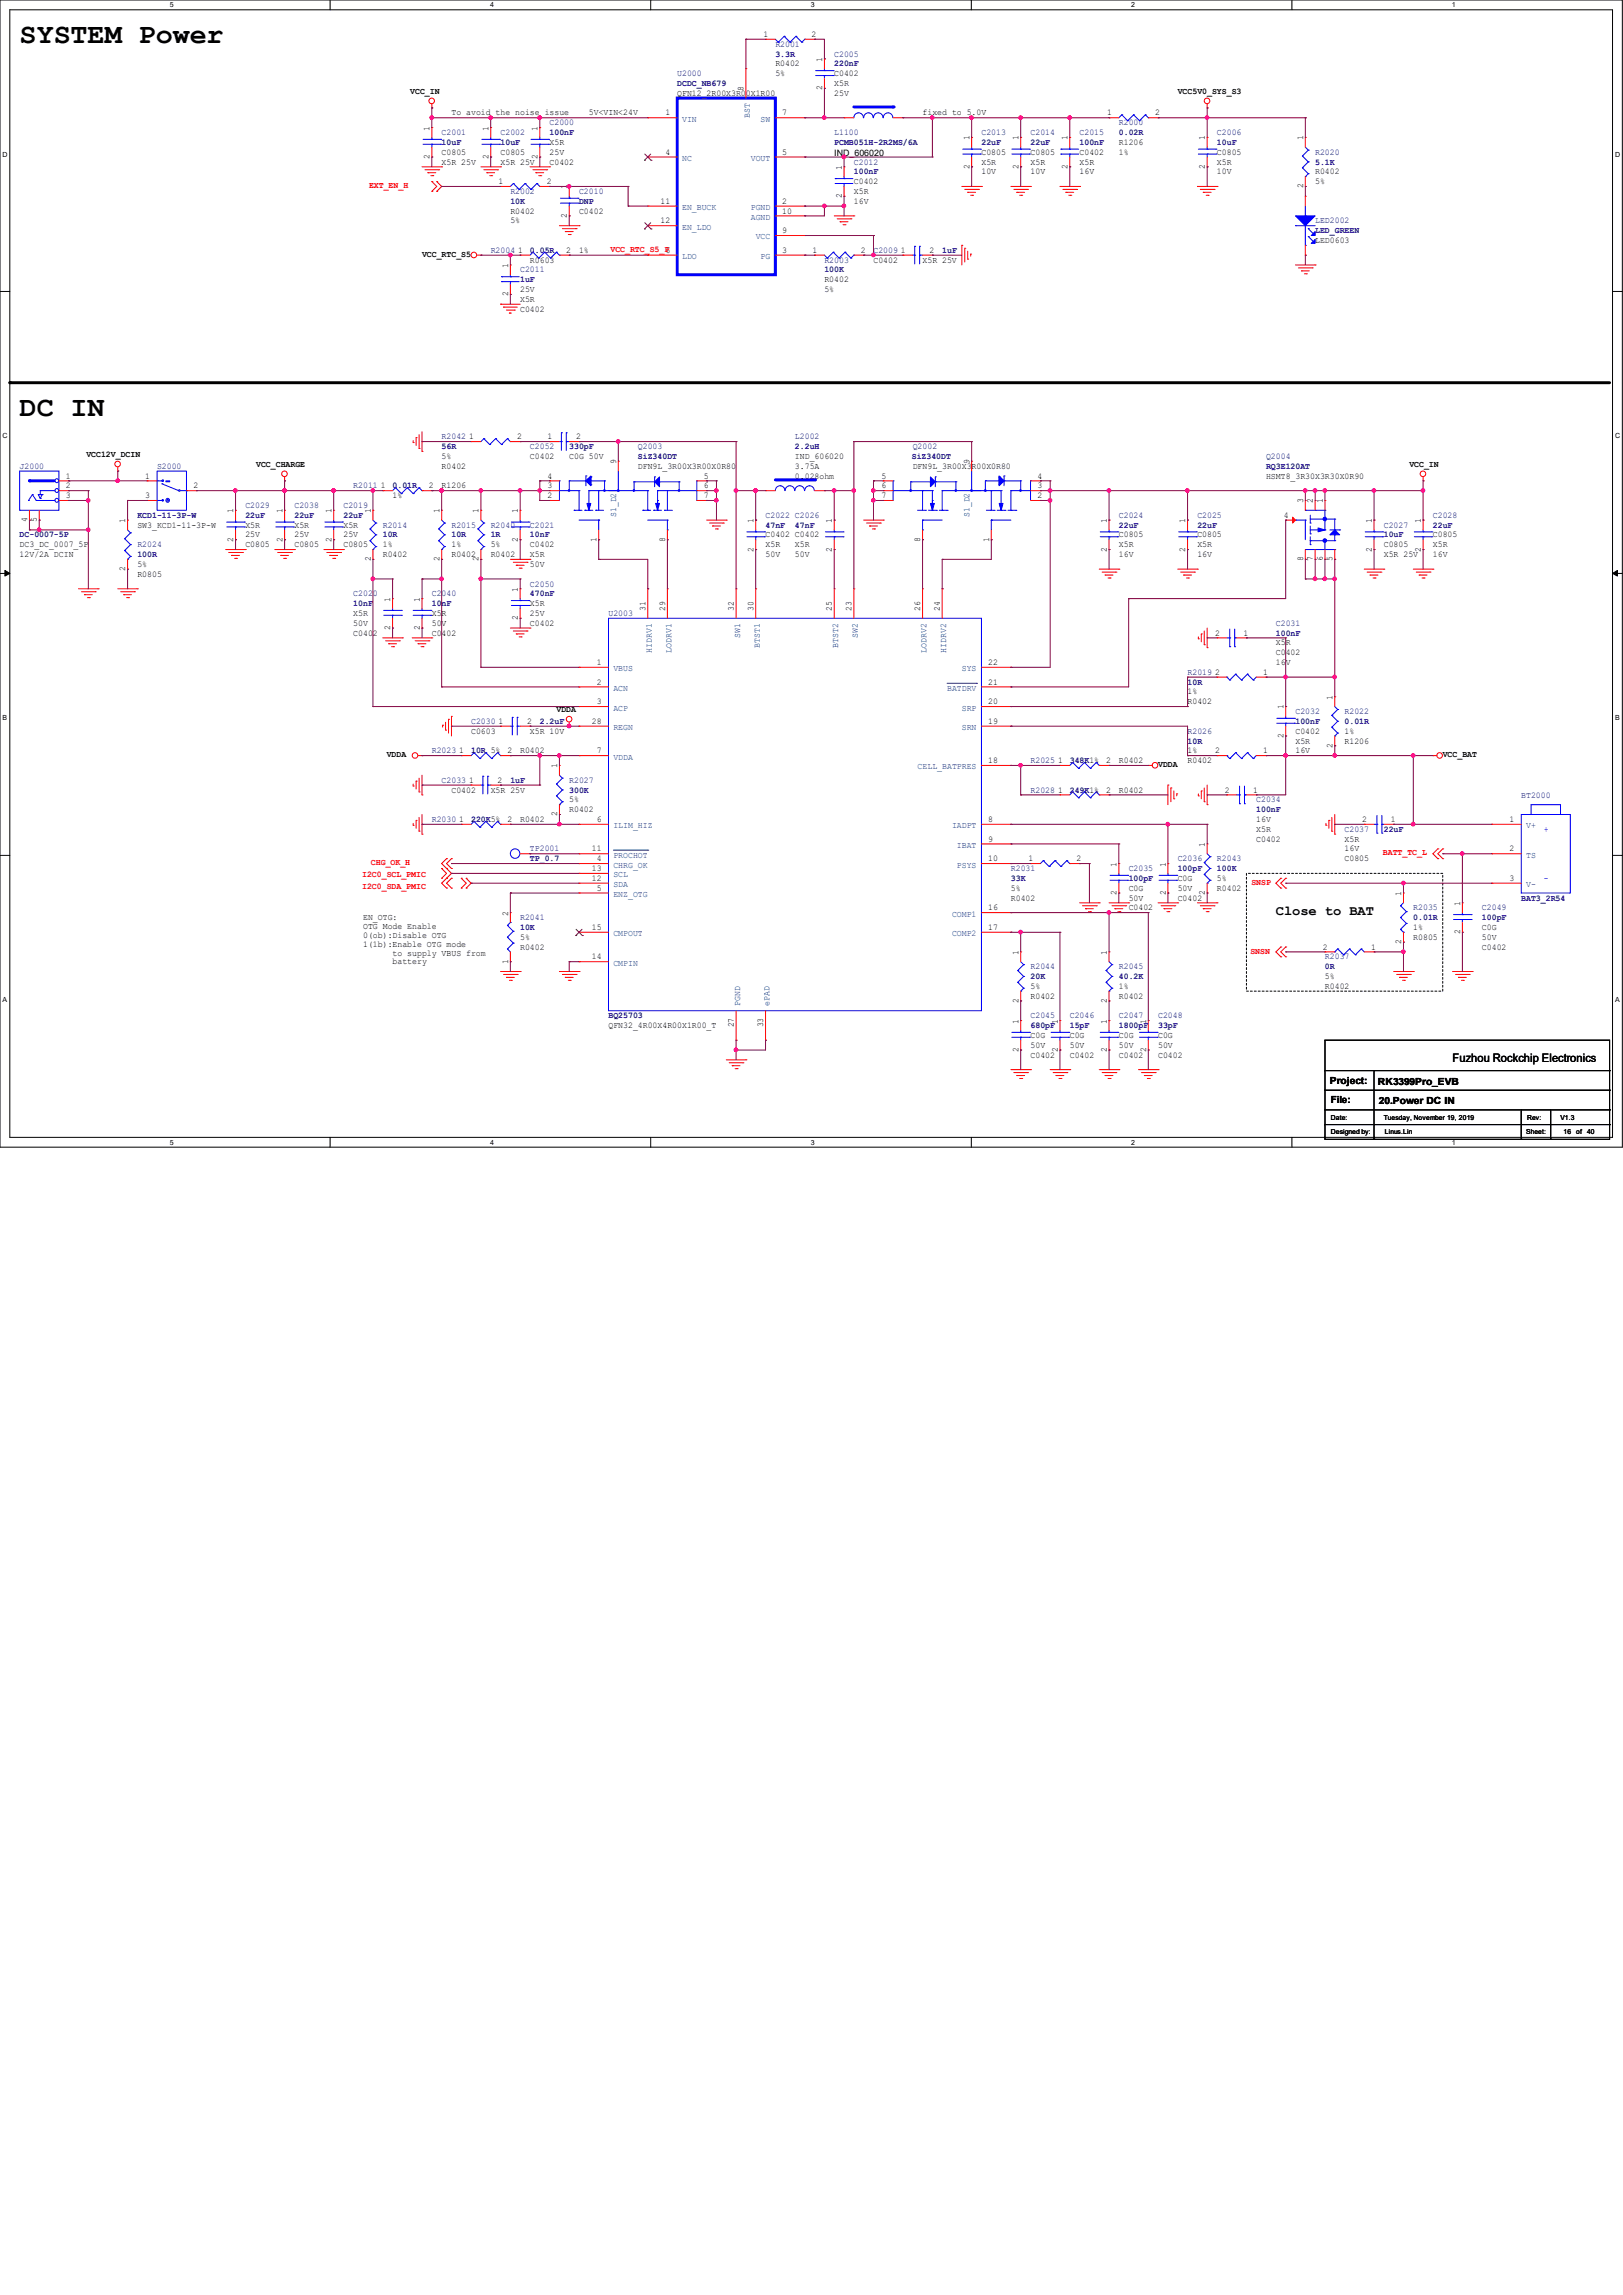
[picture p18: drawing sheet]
<svg xmlns="http://www.w3.org/2000/svg" width="210mm" height="297mm" viewBox="0 0 210 297" stroke-linecap="round" stroke-linejoin="round" font-family="sans-serif">
<defs><g id="words">
<g font-size="3.7">
<text x="2.5" y="5.6">SYSTEM Power</text>
<text x="2.5" y="53.8">DC IN</text>
</g>
<text font-size="1.8" x="165.1" y="118.4">Close to BAT</text>
<text font-size="1.5" x="188" y="137.4">Fuzhou Rockchip Electronics</text>
<g font-size="1.3">
<text x="172.1" y="140.2">Project:</text>
<text x="172.2" y="142.8">File:</text>
<text x="178.3" y="140.4">RK3399Pro_EVB</text>
<text x="178.4" y="142.9">20.Power DC IN</text>
</g>
<g font-size="1.1">
<text x="98.8" y="4.8">1</text>
<text x="105" y="4.8">2</text>
<text x="96.2" y="11.8" transform="rotate(-90 96.2 11.8)">8</text>
<text x="100.3" y="8.6">R0402</text>
<text x="100.3" y="9.9">5%</text>
<text x="106.4" y="11.7" transform="rotate(-90 106.4 11.7)">2</text>
<text x="106.4" y="8" transform="rotate(-90 106.4 8)">1</text>
<text x="107.9" y="9.9">C0402</text>
<text x="107.9" y="11.1">X5R</text>
<text x="53.1" y="12.1">VCC_IN</text>
<text x="55.6" y="16.9" transform="rotate(-90 55.6 16.9)">1</text>
<text x="58.4" y="14.9">To avoid the noise issue</text>
<text x="63.2" y="16.9" transform="rotate(-90 63.2 16.9)">1</text>
<text x="69.6" y="16.9" transform="rotate(-90 69.6 16.9)">1</text>
<text x="76.2" y="14.9">5V&lt;VIN&lt;24V</text>
<text x="86.1" y="14.9">1</text>
<text x="87.6" y="12.4">QFN12_2R00X3R00X1R00</text>
<text x="101.2" y="14.9">7</text>
<text x="107.9" y="12.4">25V</text>
<text x="119.4" y="14.9">fixed to 5.0V</text>
<text x="143.3" y="14.9">1</text>
<text x="149.5" y="14.9">2</text>
<text x="152.4" y="12.1">VCC5V0_SYS_S3</text>
<text x="55.6" y="20.6" transform="rotate(-90 55.6 20.6)">2</text>
<text x="57.1" y="20">C0805</text>
<text x="57.1" y="21.3">X5R 25V</text>
<text x="63.2" y="20.6" transform="rotate(-90 63.2 20.6)">2</text>
<text x="64.5" y="23.8">1</text>
<text x="64.8" y="20">C0805</text>
<text x="64.8" y="21.3">X5R 25V</text>
<text x="69.6" y="20.6" transform="rotate(-90 69.6 20.6)">2</text>
<text x="70.7" y="23.8">2</text>
<text x="71.1" y="21.3">C0402</text>
<text x="71.1" y="18.8">X5R</text>
<text x="71.1" y="20">25V</text>
<text x="86.1" y="20">4</text>
<text x="101.2" y="20">5</text>
<text x="107.9" y="20.2">IND_606020</text>
<text x="108.9" y="22" transform="rotate(-90 108.9 22)">1</text>
<text x="110.5" y="23.8">C0402</text>
<text x="125.4" y="21.8" transform="rotate(-90 125.4 21.8)">2</text>
<text x="125.4" y="18.2" transform="rotate(-90 125.4 18.2)">1</text>
<text x="127" y="20">C0805</text>
<text x="127" y="21.3">X5R</text>
<text x="127" y="22.6">10V</text>
<text x="131.8" y="21.8" transform="rotate(-90 131.8 21.8)">2</text>
<text x="131.8" y="18.2" transform="rotate(-90 131.8 18.2)">1</text>
<text x="133.3" y="20">C0805</text>
<text x="133.3" y="21.3">X5R</text>
<text x="133.3" y="22.6">10V</text>
<text x="138.1" y="21.8" transform="rotate(-90 138.1 21.8)">2</text>
<text x="138.1" y="18.2" transform="rotate(-90 138.1 18.2)">1</text>
<text x="139.7" y="20">C0402</text>
<text x="139.7" y="21.3">X5R</text>
<text x="139.7" y="22.6">16V</text>
<text x="144.8" y="18.8">R1206</text>
<text x="144.8" y="20">1%</text>
<text x="155.9" y="21.8" transform="rotate(-90 155.9 21.8)">2</text>
<text x="155.9" y="18.2" transform="rotate(-90 155.9 18.2)">1</text>
<text x="157.5" y="20">C0805</text>
<text x="157.5" y="21.3">X5R</text>
<text x="157.5" y="22.6">10V</text>
<text x="168.6" y="18.2" transform="rotate(-90 168.6 18.2)">1</text>
<text x="170.2" y="22.6">R0402</text>
<text x="170.2" y="23.8">5%</text>
<text x="66" y="27.6">R0402</text>
<text x="66" y="28.9">5%</text>
<text x="73.4" y="28.2" transform="rotate(-90 73.4 28.2)">2</text>
<text x="73.4" y="24.5" transform="rotate(-90 73.4 24.5)">1</text>
<text x="74.9" y="27.6">C0402</text>
<text x="85.5" y="26.4">11</text>
<text x="85.5" y="28.9">12</text>
<text x="101.2" y="27.6">10</text>
<text x="101.2" y="26.4">2</text>
<text x="108.9" y="25.7" transform="rotate(-90 108.9 25.7)">2</text>
<text x="110.5" y="25.1">X5R</text>
<text x="110.5" y="26.4">16V</text>
<text x="168.6" y="24.4" transform="rotate(-90 168.6 24.4)">2</text>
<text x="54.6" y="33.2">VCC_RTC_S5</text>
<text x="65.7" y="34.7" transform="rotate(-90 65.7 34.7)">1</text>
<text x="67.1" y="32.7">1</text>
<text x="68.6" y="34">R0603</text>
<text x="73.3" y="32.7">2</text>
<text x="74.9" y="32.7">1%</text>
<text x="101.2" y="32.7">3</text>
<text x="101.2" y="30.2">9</text>
<text x="105.2" y="32.7">1</text>
<text x="111.4" y="32.7">2</text>
<text x="113" y="34">C0402</text>
<text x="116.6" y="32.7">1</text>
<text x="119.4" y="34">X5R 25V</text>
<text x="120.3" y="32.7">2</text>
<text x="170.2" y="31.5">LED0603</text>
<text x="65.7" y="38.4" transform="rotate(-90 65.7 38.4)">2</text>
<text x="67.3" y="40.3">C0402</text>
<text x="67.3" y="39.1">X5R</text>
<text x="67.3" y="37.8">25V</text>
<text x="106.7" y="36.5">R0402</text>
<text x="106.7" y="37.8">5%</text>
<text x="11.2" y="59.1">VCC12V_DCIN</text>
<text x="57.1" y="59.4">5%</text>
<text x="60.7" y="56.9">1</text>
<text x="66.9" y="56.9">2</text>
<text x="68.6" y="59.4">C0402</text>
<text x="70.9" y="56.9">1</text>
<text x="73.7" y="59.4">C0G 50V</text>
<text x="74.5" y="56.9">2</text>
<text x="102.9" y="59.4">IND_606020</text>
<text x="8.5" y="64.5">3</text>
<text x="8.5" y="63.2">2</text>
<text x="8.5" y="61.9">1</text>
<text x="18.8" y="61.9">1</text>
<text x="18.8" y="64.5">3</text>
<text x="25" y="63.2">2</text>
<text x="33.1" y="60.4">VCC_CHARGE</text>
<text x="49.3" y="63.2">1</text>
<text x="50.8" y="64.5">1%</text>
<text x="55.5" y="63.2">2</text>
<text x="57.1" y="60.7">R0402</text>
<text x="57.1" y="63.2">R1206</text>
<text x="70.9" y="64.5">2</text>
<text x="70.9" y="63.2">3</text>
<text x="70.9" y="61.9">4</text>
<text x="79.7" y="60.1" transform="rotate(-90 79.7 60.1)">9</text>
<text x="82.5" y="60.7">DFN9L_3R00X3R00X0R80</text>
<text x="91.1" y="64.5">7</text>
<text x="91.1" y="63.2">6</text>
<text x="91.1" y="61.9">5</text>
<text x="102.9" y="60.7">3.75A</text>
<text x="102.9" y="61.9">0.028ohm</text>
<text x="114" y="64.5">7</text>
<text x="114" y="63.2">6</text>
<text x="114" y="61.9">5</text>
<text x="118.1" y="60.7">DFN9L_3R00X3R00X0R80</text>
<text x="125.4" y="60.1" transform="rotate(-90 125.4 60.1)">9</text>
<text x="134.2" y="64.5">2</text>
<text x="134.2" y="63.2">3</text>
<text x="134.2" y="61.9">4</text>
<text x="163.8" y="61.9">HSMT8_3R30X3R30X0R90</text>
<text x="168.6" y="65.2" transform="rotate(-90 168.6 65.2)">3</text>
<text x="169.9" y="65.2" transform="rotate(-90 169.9 65.2)">2</text>
<text x="171.2" y="65.2" transform="rotate(-90 171.2 65.2)">1</text>
<text x="182.4" y="60.4">VCC_IN</text>
<text x="2.5" y="70.8">DC3_DC_0007_5P</text>
<text x="3.5" y="67.6" transform="rotate(-90 3.5 67.6)">4</text>
<text x="4.8" y="67.6" transform="rotate(-90 4.8 67.6)">5</text>
<text x="16.2" y="67.7" transform="rotate(-90 16.2 67.7)">1</text>
<text x="17.8" y="68.3">SW3_KCD1-11-3P-W</text>
<text x="30.2" y="70.1" transform="rotate(-90 30.2 70.1)">2</text>
<text x="30.2" y="66.4" transform="rotate(-90 30.2 66.4)">1</text>
<text x="31.7" y="70.8">C0805</text>
<text x="31.7" y="68.3">X5R</text>
<text x="31.7" y="69.6">25V</text>
<text x="36.5" y="70.1" transform="rotate(-90 36.5 70.1)">2</text>
<text x="36.5" y="66.4" transform="rotate(-90 36.5 66.4)">1</text>
<text x="38.1" y="70.8">C0805</text>
<text x="38.1" y="68.3">X5R</text>
<text x="38.1" y="69.6">25V</text>
<text x="42.9" y="70.1" transform="rotate(-90 42.9 70.1)">2</text>
<text x="42.9" y="66.4" transform="rotate(-90 42.9 66.4)">1</text>
<text x="44.4" y="70.8">C0805</text>
<text x="44.4" y="68.3">X5R</text>
<text x="44.4" y="69.6">25V</text>
<text x="48" y="66.4" transform="rotate(-90 48 66.4)">1</text>
<text x="49.5" y="70.8">1%</text>
<text x="56.9" y="66.4" transform="rotate(-90 56.9 66.4)">1</text>
<text x="58.4" y="70.8">1%</text>
<text x="61.9" y="66.4" transform="rotate(-90 61.9 66.4)">1</text>
<text x="63.5" y="70.8">5%</text>
<text x="67" y="70.1" transform="rotate(-90 67 70.1)">2</text>
<text x="67" y="66.4" transform="rotate(-90 67 66.4)">1</text>
<text x="68.6" y="70.8">C0402</text>
<text x="77.2" y="70.1" transform="rotate(-90 77.2 70.1)">1</text>
<text x="86.1" y="70.1" transform="rotate(-90 86.1 70.1)">8</text>
<text x="97.5" y="71.4" transform="rotate(-90 97.5 71.4)">2</text>
<text x="97.5" y="67.7" transform="rotate(-90 97.5 67.7)">1</text>
<text x="99.1" y="69.6">C0402 C0402</text>
<text x="99.1" y="70.8">X5R</text>
<text x="102.9" y="70.8">X5R</text>
<text x="107.7" y="71.4" transform="rotate(-90 107.7 71.4)">2</text>
<text x="107.7" y="67.7" transform="rotate(-90 107.7 67.7)">1</text>
<text x="119.1" y="70.1" transform="rotate(-90 119.1 70.1)">8</text>
<text x="128" y="70.1" transform="rotate(-90 128 70.1)">1</text>
<text x="143.2" y="71.4" transform="rotate(-90 143.2 71.4)">2</text>
<text x="143.2" y="67.7" transform="rotate(-90 143.2 67.7)">1</text>
<text x="144.8" y="69.6">C0805</text>
<text x="144.8" y="70.8">X5R</text>
<text x="153.4" y="71.4" transform="rotate(-90 153.4 71.4)">2</text>
<text x="153.4" y="67.7" transform="rotate(-90 153.4 67.7)">1</text>
<text x="154.9" y="69.6">C0805</text>
<text x="154.9" y="70.8">X5R</text>
<text x="166.1" y="67">4</text>
<text x="177.5" y="71.4" transform="rotate(-90 177.5 71.4)">2</text>
<text x="177.5" y="67.7" transform="rotate(-90 177.5 67.7)">1</text>
<text x="179.1" y="70.8">C0805</text>
<text x="183.9" y="71.4" transform="rotate(-90 183.9 71.4)">2</text>
<text x="183.9" y="67.7" transform="rotate(-90 183.9 67.7)">1</text>
<text x="185.4" y="69.6">C0805</text>
<text x="185.4" y="70.8">X5R</text>
<text x="2.5" y="72.1">12V/2A DCIN</text>
<text x="16.2" y="73.9" transform="rotate(-90 16.2 73.9)">2</text>
<text x="17.8" y="74.6">R0805</text>
<text x="17.8" y="73.4">5%</text>
<text x="48" y="72.6" transform="rotate(-90 48 72.6)">2</text>
<text x="49.5" y="72.1">R0402</text>
<text x="50.5" y="77.9" transform="rotate(-90 50.5 77.9)">1</text>
<text x="54.3" y="77.9" transform="rotate(-90 54.3 77.9)">1</text>
<text x="56.9" y="72.6" transform="rotate(-90 56.9 72.6)">2</text>
<text x="58.4" y="72.1">R0402</text>
<text x="61.9" y="72.6" transform="rotate(-90 61.9 72.6)">2</text>
<text x="63.5" y="72.1">R0402</text>
<text x="67" y="76.6" transform="rotate(-90 67 76.6)">1</text>
<text x="68.6" y="72.1">X5R</text>
<text x="68.6" y="73.4">50V</text>
<text x="99.1" y="72.1">50V</text>
<text x="102.9" y="72.1">50V</text>
<text x="144.8" y="72.1">16V</text>
<text x="154.9" y="72.1">16V</text>
<text x="168.6" y="72.6" transform="rotate(-90 168.6 72.6)">8</text>
<text x="169.9" y="72.6" transform="rotate(-90 169.9 72.6)">7</text>
<text x="171.2" y="72.6" transform="rotate(-90 171.2 72.6)">6</text>
<text x="172.4" y="72.6" transform="rotate(-90 172.4 72.6)">5</text>
<text x="179.1" y="72.1">X5R 25V</text>
<text x="185.4" y="72.1">16V</text>
<text x="45.7" y="82.3">C0402</text>
<text x="45.7" y="79.7">X5R</text>
<text x="45.7" y="81">50V</text>
<text x="50.5" y="81.5" transform="rotate(-90 50.5 81.5)">2</text>
<text x="54.3" y="81.5" transform="rotate(-90 54.3 81.5)">2</text>
<text x="55.9" y="82.3">C0402</text>
<text x="55.9" y="79.7">X5R</text>
<text x="55.9" y="81">50V</text>
<text x="67" y="80.3" transform="rotate(-90 67 80.3)">2</text>
<text x="68.6" y="81">C0402</text>
<text x="68.6" y="78.4">X5R</text>
<text x="68.6" y="79.7">25V</text>
<text x="83.5" y="79.1" transform="rotate(-90 83.5 79.1)">31</text>
<text x="86.1" y="79.1" transform="rotate(-90 86.1 79.1)">29</text>
<text x="95" y="79.1" transform="rotate(-90 95 79.1)">32</text>
<text x="97.5" y="79.1" transform="rotate(-90 97.5 79.1)">30</text>
<text x="107.7" y="79.1" transform="rotate(-90 107.7 79.1)">25</text>
<text x="110.2" y="79.1" transform="rotate(-90 110.2 79.1)">23</text>
<text x="119.1" y="79.1" transform="rotate(-90 119.1 79.1)">26</text>
<text x="121.6" y="79.1" transform="rotate(-90 121.6 79.1)">24</text>
<text x="157.2" y="82.3">2</text>
<text x="160.9" y="82.3">1</text>
<text x="165.1" y="83.5">X5R</text>
<text x="77.2" y="86.1">1</text>
<text x="77.2" y="88.6">2</text>
<text x="127.9" y="88.6">21</text>
<text x="127.9" y="86.1">22</text>
<text x="153.7" y="89.9">1%</text>
<text x="157.2" y="87.3">2</text>
<text x="163.4" y="87.3">1</text>
<text x="165.1" y="84.8">C0402</text>
<text x="165.1" y="86.1">16V</text>
<text x="61" y="95">C0603</text>
<text x="64.5" y="93.7">1</text>
<text x="68.2" y="93.7">2</text>
<text x="68.6" y="95">X5R 10V</text>
<text x="72" y="92.2">VDDA</text>
<text x="76.6" y="93.7">28</text>
<text x="77.2" y="91.1">3</text>
<text x="127.9" y="91.1">20</text>
<text x="127.9" y="93.7">19</text>
<text x="153.7" y="91.1">R0402</text>
<text x="166.1" y="95.5" transform="rotate(-90 166.1 95.5)">2</text>
<text x="166.1" y="91.8" transform="rotate(-90 166.1 91.8)">1</text>
<text x="167.6" y="95">C0402</text>
<text x="172.4" y="90.6" transform="rotate(-90 172.4 90.6)">1</text>
<text x="174" y="95">1%</text>
<text x="50" y="98">VDDA</text>
<text x="59.4" y="97.5">1</text>
<text x="60.7" y="101.3">1</text>
<text x="64.4" y="101.3">2</text>
<text x="65.7" y="97.5">2</text>
<text x="67.3" y="97.5">R0402</text>
<text x="72.1" y="99.4" transform="rotate(-90 72.1 99.4)">1</text>
<text x="77.2" y="97.5">7</text>
<text x="127.9" y="98.8">18</text>
<text x="136.9" y="98.8">1</text>
<text x="143.1" y="98.8">2</text>
<text x="144.8" y="98.8">R0402</text>
<text x="149.9" y="99.3">VDDA</text>
<text x="153.7" y="98.8">R0402</text>
<text x="153.7" y="97.5">1%</text>
<text x="157.2" y="97.5">2</text>
<text x="163.4" y="97.5">1</text>
<text x="167.6" y="96.2">X5R</text>
<text x="167.6" y="97.5">16V</text>
<text x="172.4" y="96.8" transform="rotate(-90 172.4 96.8)">2</text>
<text x="174" y="96.2">R1206</text>
<text x="186.7" y="98">VCC_BAT</text>
<text x="58.4" y="102.6">C0402</text>
<text x="59.4" y="106.4">1</text>
<text x="63.5" y="102.6">X5R 25V</text>
<text x="65.7" y="106.4">2</text>
<text x="67.3" y="106.4">R0402</text>
<text x="72.1" y="105.7" transform="rotate(-90 72.1 105.7)">2</text>
<text x="73.7" y="105.1">R0402</text>
<text x="73.7" y="103.8">5%</text>
<text x="77.2" y="106.4">6</text>
<text x="127.9" y="106.4">8</text>
<text x="136.9" y="102.6">1</text>
<text x="143.1" y="102.6">2</text>
<text x="144.8" y="102.6">R0402</text>
<text x="158.5" y="102.6">2</text>
<text x="162.2" y="102.6">1</text>
<text x="162.6" y="107.7">X5R</text>
<text x="162.6" y="106.4">16V</text>
<text x="176.3" y="106.4">2</text>
<text x="180" y="106.4">1</text>
<text x="195.3" y="106.4">1</text>
<text x="76.6" y="110.2">11</text>
<text x="76.6" y="112.7">13</text>
<text x="77.2" y="111.5">4</text>
<text x="127.9" y="108.9">9</text>
<text x="127.9" y="111.5">10</text>
<text x="133.1" y="111.5">1</text>
<text x="139.3" y="111.5">2</text>
<text x="144.5" y="112.1" transform="rotate(-90 144.5 112.1)">1</text>
<text x="150.8" y="112.1" transform="rotate(-90 150.8 112.1)">1</text>
<text x="155.9" y="109.6" transform="rotate(-90 155.9 109.6)">1</text>
<text x="162.6" y="108.9">C0402</text>
<text x="174" y="111.5">C0805</text>
<text x="174" y="108.9">X5R</text>
<text x="174" y="110.2">16V</text>
<text x="195.3" y="110.2">2</text>
<text x="47" y="119.1">EN_OTG:</text>
<text x="65.7" y="118.5" transform="rotate(-90 65.7 118.5)">2</text>
<text x="76.6" y="114">12</text>
<text x="77.2" y="115.3">5</text>
<text x="127.9" y="117.8">16</text>
<text x="130.8" y="116.5">R0402</text>
<text x="130.8" y="115.3">5%</text>
<text x="144.5" y="115.8" transform="rotate(-90 144.5 115.8)">2</text>
<text x="146" y="117.8">C0402</text>
<text x="146" y="115.3">C0G</text>
<text x="146" y="116.5">50V</text>
<text x="150.8" y="115.8" transform="rotate(-90 150.8 115.8)">2</text>
<text x="152.4" y="116.5">C0402</text>
<text x="152.4" y="114">C0G</text>
<text x="152.4" y="115.3">50V</text>
<text x="155.9" y="115.8" transform="rotate(-90 155.9 115.8)">2</text>
<text x="157.5" y="115.3">R0402</text>
<text x="157.5" y="114">5%</text>
<text x="181.3" y="116" transform="rotate(-90 181.3 116)">1</text>
<text x="188.9" y="117.2" transform="rotate(-90 188.9 117.2)">1</text>
<text x="195.3" y="114">3</text>
<text x="47" y="120.2">OTG Mode Enable</text>
<text x="47" y="121.4">0(ob):Disable OTG</text>
<text x="47" y="122.5">1(1b):Enable OTG mode</text>
<text x="50.8" y="123.7">to supply VBUS from</text>
<text x="50.8" y="124.8">battery</text>
<text x="65.7" y="124.7" transform="rotate(-90 65.7 124.7)">1</text>
<text x="67.3" y="122.9">R0402</text>
<text x="67.3" y="121.6">5%</text>
<text x="76.6" y="120.4">15</text>
<text x="76.6" y="124.2">14</text>
<text x="127.9" y="120.4">17</text>
<text x="131.8" y="123.6" transform="rotate(-90 131.8 123.6)">1</text>
<text x="143.2" y="123.6" transform="rotate(-90 143.2 123.6)">1</text>
<text x="171.2" y="122.9">2</text>
<text x="177.4" y="122.9">1</text>
<text x="181.3" y="122.2" transform="rotate(-90 181.3 122.2)">2</text>
<text x="182.9" y="121.6">R0805</text>
<text x="182.9" y="120.4">1%</text>
<text x="188.9" y="120.9" transform="rotate(-90 188.9 120.9)">2</text>
<text x="191.8" y="122.9">C0402</text>
<text x="191.8" y="120.4">C0G</text>
<text x="191.8" y="121.6">50V</text>
<text x="131.8" y="129.8" transform="rotate(-90 131.8 129.8)">2</text>
<text x="133.3" y="129.2">R0402</text>
<text x="133.3" y="128">5%</text>
<text x="143.2" y="129.8" transform="rotate(-90 143.2 129.8)">2</text>
<text x="144.8" y="129.2">R0402</text>
<text x="144.8" y="128">1%</text>
<text x="171.4" y="128">R0402</text>
<text x="171.4" y="126.7">5%</text>
<text x="78.7" y="133.1">QFN32_4R00X4R00X1R00_T</text>
<text x="95" y="133" transform="rotate(-90 95 133)">27</text>
<text x="98.8" y="133" transform="rotate(-90 98.8 133)">33</text>
<text x="131.8" y="136.1" transform="rotate(-90 131.8 136.1)">2</text>
<text x="131.8" y="132.5" transform="rotate(-90 131.8 132.5)">1</text>
<text x="133.3" y="136.9">C0402</text>
<text x="133.3" y="134.3">C0G</text>
<text x="133.3" y="135.6">50V</text>
<text x="136.9" y="136.1" transform="rotate(-90 136.9 136.1)">2</text>
<text x="136.9" y="132.5" transform="rotate(-90 136.9 132.5)">1</text>
<text x="138.4" y="136.9">C0402</text>
<text x="138.4" y="134.3">C0G</text>
<text x="138.4" y="135.6">50V</text>
<text x="143.2" y="136.1" transform="rotate(-90 143.2 136.1)">2</text>
<text x="143.2" y="132.5" transform="rotate(-90 143.2 132.5)">1</text>
<text x="144.8" y="136.9">C0402</text>
<text x="144.8" y="134.3">C0G</text>
<text x="144.8" y="135.6">50V</text>
<text x="148.3" y="136.1" transform="rotate(-90 148.3 136.1)">2</text>
<text x="148.3" y="132.5" transform="rotate(-90 148.3 132.5)">1</text>
<text x="149.9" y="136.9">C0402</text>
<text x="149.9" y="134.3">C0G</text>
<text x="149.9" y="135.6">50V</text>
</g>
<g font-size="1.1" fill="#000080">
<text x="87.6" y="9.9">U2000</text>
<text x="87.6" y="11.1">DCDC_NB679</text>
<text x="100.3" y="6.1">R2001</text>
<text x="100.3" y="7.3">3.3R</text>
<text x="107.9" y="7.3">C2005</text>
<text x="107.9" y="8.6">220nF</text>
<text x="57.1" y="17.5">C2001</text>
<text x="64.8" y="17.5">C2002</text>
<text x="71.1" y="16.2">C2000</text>
<text x="71.1" y="17.5">100nF</text>
<text x="107.9" y="17.5">L1100</text>
<text x="127" y="17.5">C2013</text>
<text x="133.3" y="17.5">C2014</text>
<text x="139.7" y="17.5">C2015</text>
<text x="144.8" y="16.2">R2000</text>
<text x="144.8" y="17.5">0.02R</text>
<text x="157.5" y="17.5">C2006</text>
<text x="57.1" y="18.8">10uF</text>
<text x="64.8" y="18.8">10uF</text>
<text x="107.9" y="18.8">PCMB051H-2R2MS/6A</text>
<text x="110.5" y="21.3">C2012</text>
<text x="110.5" y="22.6">100nF</text>
<text x="127" y="18.8">22uF</text>
<text x="133.3" y="18.8">22uF</text>
<text x="139.7" y="18.8">100nF</text>
<text x="157.5" y="18.8">10uF</text>
<text x="170.2" y="20">R2020</text>
<text x="170.2" y="21.3">5.1K</text>
<text x="66" y="25.1">R2002</text>
<text x="66" y="26.4">10K</text>
<text x="74.9" y="25.1">C2010</text>
<text x="74.9" y="26.4">DNP</text>
<text x="170.2" y="28.9">LED2002</text>
<text x="63.5" y="32.7">R2004</text>
<text x="67.3" y="35.3">C2011</text>
<text x="68.6" y="32.7">0.05R</text>
<text x="106.7" y="34">R2003</text>
<text x="106.7" y="35.3">100K</text>
<text x="113" y="32.7">C2009</text>
<text x="121.9" y="32.7">1uF</text>
<text x="170.2" y="30.2">LED_GREEN</text>
<text x="67.3" y="36.5">1uF</text>
<text x="57.1" y="56.9">R2042</text>
<text x="57.1" y="58.1">56R</text>
<text x="68.6" y="58.1">C2052</text>
<text x="73.7" y="58.1">330pF</text>
<text x="82.5" y="58.1">Q2003</text>
<text x="82.5" y="59.4">SiZ340DT</text>
<text x="102.9" y="56.9">L2002</text>
<text x="102.9" y="58.1">2.2uH</text>
<text x="118" y="59.4">SiZ340DT</text>
<text x="118.1" y="58.1">Q2002</text>
<text x="163.8" y="59.4">Q2004</text>
<text x="2.5" y="60.7">J2000</text>
<text x="20.3" y="60.7">S2000</text>
<text x="31.7" y="65.7">C2029</text>
<text x="38.1" y="65.7">C2038</text>
<text x="44.4" y="65.7">C2019</text>
<text x="45.7" y="63.2">R2011</text>
<text x="50.8" y="63.2">0.01R</text>
<text x="163.8" y="60.7">RQ3E120AT</text>
<text x="2.5" y="69.6">DC-0007-5P</text>
<text x="17.8" y="67">KCD1-11-3P-W</text>
<text x="17.8" y="70.8">R2024</text>
<text x="31.7" y="67">22uF</text>
<text x="38.1" y="67">22uF</text>
<text x="44.4" y="67">22uF</text>
<text x="49.5" y="68.3">R2014</text>
<text x="49.5" y="69.6">10R</text>
<text x="58.4" y="68.3">R2015</text>
<text x="58.4" y="69.6">10R</text>
<text x="63.5" y="68.3">R2040</text>
<text x="63.5" y="69.6">1R</text>
<text x="68.6" y="68.3">C2021</text>
<text x="68.6" y="69.6">10nF</text>
<text x="99.1" y="67">C2022 C2026</text>
<text x="99.1" y="68.3">47nF</text>
<text x="102.9" y="68.3">47nF</text>
<text x="144.8" y="67">C2024</text>
<text x="144.8" y="68.3">22uF</text>
<text x="154.9" y="67">C2025</text>
<text x="154.9" y="68.3">22uF</text>
<text x="179.1" y="68.3">C2027</text>
<text x="179.1" y="69.6">10uF</text>
<text x="185.4" y="67">C2028</text>
<text x="185.4" y="68.3">22uF</text>
<text x="17.8" y="72.1">100R</text>
<text x="45.7" y="77.2">C2020</text>
<text x="55.9" y="77.2">C2040</text>
<text x="68.6" y="75.9">C2050</text>
<text x="68.6" y="77.2">470nF</text>
<text x="45.7" y="78.4">10nF</text>
<text x="55.9" y="78.4">10nF</text>
<text x="78.7" y="79.7">U2003</text>
<text x="165.1" y="81">C2031</text>
<text x="165.1" y="82.3">100nF</text>
<text x="153.7" y="87.3">R2019</text>
<text x="153.7" y="88.6">10R</text>
<text x="61" y="93.7">C2030</text>
<text x="69.8" y="93.7">2.2uF</text>
<text x="153.7" y="95">R2026</text>
<text x="167.6" y="92.4">C2032</text>
<text x="167.6" y="93.7">100nF</text>
<text x="174" y="92.4">R2022</text>
<text x="174" y="93.7">0.01R</text>
<text x="55.9" y="97.5">R2023</text>
<text x="57.1" y="101.3">C2033</text>
<text x="61" y="97.5">10R 5%</text>
<text x="66" y="101.3">1uF</text>
<text x="73.7" y="101.3">R2027</text>
<text x="133.3" y="98.8">R2025</text>
<text x="138.4" y="98.8">348K1%</text>
<text x="153.7" y="96.2">10R</text>
<text x="55.9" y="106.4">R2030</text>
<text x="61" y="106.4">220K5%</text>
<text x="73.7" y="102.6">300K</text>
<text x="133.3" y="102.6">R2028</text>
<text x="138.4" y="102.6">249K1%</text>
<text x="162.6" y="103.8">C2034</text>
<text x="162.6" y="105.1">100nF</text>
<text x="174" y="107.7">C2037</text>
<text x="179.1" y="107.7">22uF</text>
<text x="196.8" y="103.2">BT2000</text>
<text x="68.6" y="110.2">TP2001</text>
<text x="68.6" y="111.5">TP_0.7</text>
<text x="130.8" y="112.7">R2031</text>
<text x="146" y="112.7">C2035</text>
<text x="152.4" y="111.5">C2036</text>
<text x="152.4" y="112.7">100pF</text>
<text x="157.5" y="111.5">R2043</text>
<text x="157.5" y="112.7">100K</text>
<text x="67.3" y="119.1">R2041</text>
<text x="130.8" y="114">33K</text>
<text x="146" y="114">100pF</text>
<text x="182.9" y="117.8">R2035</text>
<text x="182.9" y="119.1">0.01R</text>
<text x="191.8" y="117.8">C2049</text>
<text x="191.8" y="119.1">100pF</text>
<text x="196.8" y="116.5">BAT3_2R54</text>
<text x="67.3" y="120.4">10K</text>
<text x="133.3" y="125.4">R2044</text>
<text x="144.8" y="125.4">R2045</text>
<text x="171.4" y="124.2">R2037</text>
<text x="171.4" y="125.4">0R</text>
<text x="78.7" y="131.8">BQ25703</text>
<text x="133.3" y="126.7">20K</text>
<text x="133.3" y="131.8">C2045</text>
<text x="138.4" y="131.8">C2046</text>
<text x="144.8" y="131.8">C2047</text>
<text x="144.8" y="126.7">40.2K</text>
<text x="149.9" y="131.8">C2048</text>
<text x="133.3" y="133.1">680pF</text>
<text x="138.4" y="133.1">15pF</text>
<text x="144.8" y="133.1">1800pF</text>
<text x="149.9" y="133.1">33pF</text>
</g>
<g font-size="1.1" fill="#004080">
<text x="88.3" y="15.7">VIN</text>
<text x="97" y="15.2" transform="rotate(-90 97 15.2)">BST</text>
<text x="98.4" y="15.7">SW</text>
<text x="88.3" y="20.8">NC</text>
<text x="97.2" y="20.8">VOUT</text>
<text x="88.3" y="27.2">EN_BUCK</text>
<text x="88.3" y="29.7">EN_LDO</text>
<text x="97.2" y="28.4">AGND</text>
<text x="97.2" y="27.2">PGND</text>
<text x="88.3" y="33.5">LDO</text>
<text x="97.8" y="31">VCC</text>
<text x="98.4" y="33.5">PG</text>
<text x="79.7" y="66.9" transform="rotate(-90 79.7 66.9)">S1_D2</text>
<text x="125.4" y="66.9" transform="rotate(-90 125.4 66.9)">S1_D2</text>
<text x="95.8" y="82.5" transform="rotate(-90 95.8 82.5)">SW1</text>
<text x="98.3" y="83.8" transform="rotate(-90 98.3 83.8)">BTST1</text>
<text x="108.5" y="83.8" transform="rotate(-90 108.5 83.8)">BTST2</text>
<text x="111" y="82.5" transform="rotate(-90 111 82.5)">SW2</text>
<text x="79.4" y="86.9">VBUS</text>
<text x="79.4" y="89.4">ACN</text>
<text x="84.3" y="84.5" transform="rotate(-90 84.3 84.5)">HIDRV1</text>
<text x="86.9" y="84.5" transform="rotate(-90 86.9 84.5)">LODRV1</text>
<text x="119.9" y="84.5" transform="rotate(-90 119.9 84.5)">LODRV2</text>
<text x="122.4" y="84.5" transform="rotate(-90 122.4 84.5)">HIDRV2</text>
<text x="122.6" y="89.4">BATDRV</text>
<text x="124.5" y="86.9">SYS</text>
<text x="79.4" y="94.5">REGN</text>
<text x="79.4" y="92">ACP</text>
<text x="124.5" y="92">SRP</text>
<text x="124.5" y="94.5">SRN</text>
<text x="79.4" y="98.3">VDDA</text>
<text x="118.7" y="99.6">CELL_BATPRES</text>
<text x="79.4" y="107.2">ILIM_HIZ</text>
<text x="123.2" y="107.2">IADPT</text>
<text x="197.5" y="107.2">V+</text>
<text x="79.4" y="111">PROCHOT</text>
<text x="79.4" y="113.5">SCL</text>
<text x="79.4" y="112.3">CHRG_OK</text>
<text x="123.8" y="109.7">IBAT</text>
<text x="123.8" y="112.3">PSYS</text>
<text x="197.5" y="111">TS</text>
<text x="79.4" y="114.8">SDA</text>
<text x="79.4" y="116.1">ENZ_OTG</text>
<text x="123.2" y="118.6">COMP1</text>
<text x="197.5" y="114.8">V-</text>
<text x="79.4" y="121.2">CMPOUT</text>
<text x="79.4" y="125">CMPIN</text>
<text x="123.2" y="121.2">COMP2</text>
<text x="95.8" y="130.2" transform="rotate(-90 95.8 130.2)">PGND</text>
<text x="99.6" y="130.2" transform="rotate(-90 99.6 130.2)">ePAD</text>
</g>
<g font-size="1.1" fill="#f00">
<text x="47.8" y="24.3">EXT_EN_H</text>
<text x="79" y="32.6">VCC_RTC_S5_P6</text>
<text x="46.9" y="113.5">I2C0_SCL_PMIC</text>
<text x="48" y="112">CHG_OK_H</text>
<text x="178.9" y="110.7">BATT_TC_L</text>
<text x="46.9" y="115">I2C0_SDA_PMIC</text>
<text x="161.9" y="114.5">SNSP</text>
<text x="161.8" y="123.4">SNSN</text>
</g>
<g font-size="1.1" fill="#00f">
<text x="199.8" y="107.7">+</text>
<text x="199.8" y="114">-</text>
</g>
<g font-size=".9">
<text x="22" y=".9">5</text>
<text x="63.4" y=".9">4</text>
<text x="104.9" y=".9">3</text>
<text x="146.4" y=".9">2</text>
<text x="187.9" y=".9">1</text>
<text x=".3" y="20.3">D</text>
<text x="209" y="20.3">D</text>
<text x=".3" y="56.7">C</text>
<text x="209" y="56.7">C</text>
<text x=".3" y="93.2">B</text>
<text x="209" y="93.2">B</text>
<text x=".3" y="129.7">A</text>
<text x="209" y="129.7">A</text>
<text x="22" y="148.1">5</text>
<text x="63.4" y="148.1">4</text>
<text x="104.9" y="148.1">3</text>
<text x="146.4" y="148.1">2</text>
<text x="172.2" y="146.7">Designed by:</text>
<text x="172.2" y="145">Date:</text>
<text x="179.1" y="145">Tuesday, November 19, 2019</text>
<text x="179.2" y="146.7">Linus.Lin</text>
<text x="187.9" y="148.1">1</text>
<text x="197.5" y="146.7">Sheet:</text>
<text x="197.6" y="145">Rev:</text>
<text x="201.9" y="145">V1.3</text>
<text x="202.3" y="146.7">16</text>
<text x="204" y="146.7">of 40</text>
</g>
</g></defs>
<path d="M0 0h209.9v148.5h-209.9zM1.3 1.3h207.4v145.9h-207.4z" fill="none" stroke="#000" stroke-width=".13"/>
<g fill="#fff">
<path d="M22 .1h.5v1h-.5z"/>
<path d="M22 147.3h.5v1h-.5z"/>
</g>
<path d="M42.7 0v1.3M42.7 147.2v1.3" fill="none" stroke="#000" stroke-width=".13"/>
<g fill="#fff">
<path d="M63.4 .1h.5v1h-.5z"/>
<path d="M63.4 147.3h.5v1h-.5z"/>
</g>
<path d="M84.2 0v1.3M84.2 147.2v1.3" fill="none" stroke="#000" stroke-width=".13"/>
<g fill="#fff">
<path d="M104.9 .1h.5v1h-.5z"/>
<path d="M104.9 147.3h.5v1h-.5z"/>
</g>
<path d="M125.7 0v1.3M125.7 147.2v1.3" fill="none" stroke="#000" stroke-width=".13"/>
<g fill="#fff">
<path d="M146.4 .1h.5v1h-.5z"/>
<path d="M146.4 147.3h.5v1h-.5z"/>
</g>
<path d="M167.2 0v1.3M167.2 147.2v1.3" fill="none" stroke="#000" stroke-width=".13"/>
<g fill="#fff">
<path d="M187.9 .1h.5v1h-.5z"/>
<path d="M187.9 147.3h.5v1h-.5z"/>
<path d="M.3 19.5h.7v1h-.7z"/>
<path d="M209 19.5h.6v1h-.6z"/>
<path d="M.3 55.9h.7v1h-.7z"/>
<path d="M209 55.9h.6v1h-.6z"/>
</g>
<path d="M0 37.7h1.3M208.7 37.7h1.2" fill="none" stroke="#000" stroke-width=".13"/>
<g fill="#fff">
<path d="M.3 92.4h.6v1h-.6z"/>
<path d="M209 92.4h.6v1h-.6z"/>
</g>
<path d="M0 74.2h1.3M208.7 74.2h1.2" fill="none" stroke="#000" stroke-width=".13"/>
<path d="M.6 73.8l.7 .4-.7 .3zM208.7 74.2l.6-.4v.7z" fill="#000" stroke="#000" stroke-width=".13"/>
<g fill="#fff">
<path d="M.3 128.9h.6v1h-.6z"/>
<path d="M209 128.9h.5v1h-.5z"/>
</g>
<g fill="none" stroke="#000" stroke-width=".13">
<path d="M0 110.7h1.3M208.7 110.7h1.2M171.4 134.6h36.9v12.8h-36.9zM171.4 138.6h36.9M177.8 138.6v8.8M208.3 138.6h.1M171.4 141.1h36.9M171.4 143.6h36.9M171.4 145.5h36.9M177.8 147.4h.1M196.8 147.4h.1M196.8 143.6v3.8"/>
<path d="M200.7 147.4h.1M200.7 143.6v3.8M208.3 141.1h.1M208.3 143.6h.1M208.3 145.5h.1"/>
</g>
<path d="M1.3 49.5h207" fill="none" stroke="#000" stroke-width=".38"/>
<circle cx="1.3" cy="49.5" r=".19" fill="#000"/>
<path d="M161.3 113h25.4v15.3h-25.4z" fill="none" stroke="#000" stroke-width=".13" stroke-dasharray=".3 .3"/>
<g fill="none" stroke="#f00" stroke-width=".13">
<path d="M55.9 14h.1M55.9 16.5h.1M55.9 13.5v.5M55.9 16.5v1.3M55.9 19v1.3M63.5 16.5h.1M63.5 16.5v1.3M63.5 19v1.3M106.7 7.6h.1M106.7 11.4h.1M106.7 7.6v1.3M106.7 10.2v1.2"/>
<path d="M132.1 17.8h.1M132.1 17.8v1.2M138.4 17.8h.1M138.4 17.8v1.2M156.2 14h.1M156.2 13.5v.5M168.9 17.8h.1M168.9 17.8v1.2M54.6 21.6h2.5M55 22h1.8M55.4 22.4h.1M55.4 22.4h1"/>
<path d="M55.8 22.7h.2M55.9 23.5h.1M55.9 24.8h.1M55.9 20.3h.1M55.9 23.5l.6 .6-.6 .7M56 22.7h.1M56.5 24.8h.1M56.5 23.5h.1M56.5 23.5l.6 .6-.6 .7M56.8 22h.1M57.1 21.6h.1M61.7 33h.5"/>
<path d="M62.2 33h.1M62.2 21.6h2.6M62.6 22h1.8M63 22.4h.1M63 22.4h1M63.4 22.7h.2M63.5 20.3h.1M63.6 22.7h.1M64.4 22h.1M64.8 39.4h.1M64.8 21.6h.1M64.8 24.1h.1"/>
<path d="M64.8 39.4h2.5M64.8 24.1h1.2M65.2 39.8h.1M65.2 39.8h1.7M67.3 33h.1M67.3 33h1.3M68.6 21.6h2.5M69 22h1.7M69.3 22.4h.1M69.3 22.4h1.1M69.7 22.7h.3M69.8 24.1h1.3"/>
<path d="M70 22.7h.1M70.7 22h.1M71.1 21.6h.1M71.1 24.1h.1M72.4 33h1.3M72.4 29.2h2.5M72.8 29.6h1.7M73.2 30h.1M73.2 30h1M73.5 30.4h.3M73.7 24.1h.1M73.7 27.9h.1"/>
<path d="M73.7 33h.1M73.7 24.1v1.3M73.7 26.7v1.2M73.8 30.4h.1M74.5 29.6h.1M74.9 29.2h.1M105.4 33h.1M105.4 33h1.3M107.9 27.9h2.6M108.3 28.3h1.8M108.7 28.7h.1M108.7 28.7h1"/>
<path d="M109.1 29.1h.2M109.3 29.1h.1M110.1 28.3h.1M110.5 27.9h.1M110.5 33h1.3M111.8 33h.1M124.5 31.7h.1M124.5 24.1h2.5M124.5 31.7v2.6M124.8 32.1h.1M124.8 24.5h1.8M124.8 32.1v1.8"/>
<path d="M125.2 24.9h.1M125.2 33.5h.1M125.2 24.9h1M125.2 32.5v1M125.6 32.9h.1M125.6 25.3h.3M125.6 32.9v.2M125.9 25.3h.1M126.6 24.5h.1M127 24.1h.1M130.8 24.1h2.5M131.2 24.5h1.8"/>
<path d="M131.6 24.9h.1M131.6 24.9h1M132 25.3h.2M132.1 21.6h.1M132.1 20.3v1.3M132.2 25.3h.1M133 24.5h.1M133.3 24.1h.1M137.2 24.1h2.5M137.5 24.5h1.8M137.9 24.9h.1M137.9 24.9h1"/>
<path d="M138.3 25.3h.3M138.4 21.6h.1M138.4 20.3v1.3M138.6 25.3h.1M139.3 24.5h.1M139.7 24.1h.1M154.9 24.1h2.6M155.3 24.5h1.8M155.7 24.9h.1M155.7 24.9h1M156.1 25.3h.2M156.3 25.3h.1"/>
<path d="M157.1 24.5h.1M157.5 24.1h.1M167.6 34.3h2.6M168 34.7h1.8M168.4 35.1h.1M168.4 35.1h1M168.8 35.4h.2M168.9 24.1h.1M168.9 22.9v1.2M169 35.4h.1M169.8 34.7h.1M170.2 34.3h.1"/>
<path d="M53.5 57.3h.1M53.5 57v.3M53.8 56.6h.1M53.8 56.6v1.1M54.2 58h.1M54.2 56.3v1.7M54.6 58.4h.1M54.6 55.9v2.5M61 57.1h.1M61 57.1h1.2M65.5 40.1h1M65.9 40.5h.1"/>
<path d="M65.9 40.5h.3M66 57.1h1.3M66.5 40.1h.1M67.3 57.1h.1M10.2 76.2h2.5M10.5 76.6h1.8M10.9 77h.1M10.9 77h1M11.3 77.3h.3M11.6 77.3h.1M12.3 76.6h.1M12.7 76.2h.1"/>
<path d="M15.2 61h.1M15.2 76.2h2.6M15.2 60.5v.5M15.6 76.6h1.8M16 77h.1M16 77h1M16.4 77.3h.2M16.6 77.3h.1M17.4 76.6h.1M17.8 76.2h.1M19 62.2h.1M19 64.8h.1"/>
<path d="M19 62.2h1.3M19 64.8h1.3M24.1 63.5h1.3M25.4 63.5h.1M29.2 71.1h2.5M29.6 71.5h1.8M30 71.9h.1M30 71.9h1M30.4 72.3h.2M30.5 66h.1M30.5 69.8h.1M30.5 66v1.3"/>
<path d="M30.5 68.6v1.2M30.6 72.3h.1M31.4 71.5h.1M31.7 71.1h.1M35.6 71.1h2.5M35.9 71.5h1.8M36.3 71.9h.1M36.3 71.9h1M36.7 72.3h.3M36.8 62.2h.1M36.8 61.7v.5M37 72.3h.1"/>
<path d="M37.7 71.5h.1M38.1 71.1h.1M41.9 71.1h2.5M42.3 71.5h1.8M42.7 71.9h.1M42.7 71.9h1M43.1 72.3h.2M43.3 72.3h.1M44.1 71.5h.1M44.4 71.1h.1M48.3 66h.1M48.3 72.4h.1"/>
<path d="M48.3 66v1.3M48.3 71.1v1.3M50.8 77.5h.1M50.8 77.5v1.2M66 72.4h2.6M66.4 72.8h1.8M66.8 73.2h.1M66.8 73.2h1M67.2 73.5h.2M67.3 66h.1M67.3 69.8h.1M67.3 76.2h.1"/>
<path d="M67.3 66v1.3M67.3 68.6v1.2M67.3 76.2v1.3M67.3 78.7v1.3M67.4 73.5h.1M68.2 72.8h.1M68.6 72.4h.1M91.4 67.3h2.6M91.8 67.7h1.8M92.2 68.1h.1M92.2 68.1h1M92.6 68.5h.2"/>
<path d="M92.8 68.5h.1M93.6 67.7h.1M94 67.3h.1M111.8 67.3h2.5M112.1 67.7h1.8M112.5 68.1h.1M112.5 68.1h1M112.9 68.5h.3M113.2 68.5h.1M113.9 67.7h.1M114.3 67.3h.1M142.2 73.7h2.6"/>
<path d="M142.6 74h1.8M143 74.4h.1M143 74.4h1M143.4 74.8h.2M143.6 74.8h.1M144.4 74h.1M144.8 73.7h.1M152.4 73.7h2.5M152.8 74h1.8M153.2 74.4h.1M153.2 74.4h1M153.5 74.8h.3"/>
<path d="M153.8 74.8h.1M154.6 74h.1M154.9 73.7h.1M176.5 73.7h2.6M176.9 74h1.8M177.3 74.4h.1M177.3 74.4h1M177.7 74.8h.2M177.9 74.8h.1M178.7 74h.1M179.1 73.7h.1M182.9 73.7h2.5"/>
<path d="M183.3 74h1.7M183.6 74.4h.1M183.6 74.4h1.1M184 74.8h.3M184.1 62.2h.1M184.1 61.7v.5M184.3 74.8h.1M185 74h.1M185.4 73.7h.1M49.5 82.5h2.6M49.9 82.9h1.8M50.3 83.3h.1"/>
<path d="M50.3 83.3h1M50.7 83.7h.2M50.8 81.3h.1M50.8 80v1.3M50.9 83.7h.1M51.7 82.9h.1M52.1 82.5h.1M53.3 82.5h2.6M53.7 82.9h1.8M54.1 83.3h.1M54.1 97.8h.5M54.1 83.3h1"/>
<path d="M54.5 83.7h.2M54.6 97.8h.1M54.7 83.7h.1M55.5 82.9h.1M55.9 82.5h.1M57.3 93.9h.1M57.3 93.9v.2M57.7 94.5h.1M57.7 93.5v1M58 93.1h.1M58 93.1v1.8M58.4 92.7h.1"/>
<path d="M58.4 92.7v2.5M66 81.3h2.6M66.4 81.7h1.8M66.8 82h.1M66.8 82h1M67.2 82.4h.2M67.3 80h.1M67.4 82.4h.1M68.2 81.7h.1M68.6 81.3h.1M73.7 94h.1M73.7 93.5v.5"/>
<path d="M137.2 99.1h.1M137.2 99.1h1.2M142.2 99.1h1.3M143.5 99.1h.1M148.6 99.1h.1M148.6 99.1h.5M155.1 82.7h.1M155.1 82.4v.3M155.4 82h.1M155.4 82v1.1M155.8 83.4h.1M155.8 81.7v1.7"/>
<path d="M156.2 83.8h.1M156.2 81.3v2.5M157.5 87.6h.1M157.5 87.6h1.2M162.6 87.6h1.2M163.8 87.6h.1M172.7 90.2h.1M172.7 96.5h.1M172.7 90.2v1.2M172.7 95.2v1.3M185.4 97.8h.1M185.4 97.8h.5"/>
<path d="M53.5 106.8h.1M53.5 101.7h.1M53.5 101.5v.2M53.5 106.6v.2M53.8 106.2h.1M53.8 101.1h.1M53.8 101.1v1M53.8 106.2v1M54.2 107.6h.1M54.2 102.5h.1M54.2 100.7v1.8M54.2 105.8v1.8"/>
<path d="M54.6 107.9h.1M54.6 102.9h.1M54.6 100.3v2.6M54.6 105.4v2.5M57.1 112.4h.1M57.1 113.7h.1M57.1 112.4l.7 .6-.7 .7M57.8 113.7h.1M57.8 112.4h.1M57.8 111.1h.1M57.8 114.9h.1M57.8 111.1l-.7 .7 1.3 1.2-1.3 1.3 .7 .6"/>
<path d="M58.4 111.1h.1M58.4 112.4h.1M58.4 113.7h.1M58.4 114.9h.1M58.4 111.1l-.6 .7 .6 .6M58.4 113.7l-.6 .6 .6 .6M59.7 113.7h.1M59.7 114.9h.1M59.7 113.7l.6 .6-.6 .6M60.3 114.9h.1M60.3 113.7h.1M60.3 113.7l.7 .6-.7 .6"/>
<path d="M67.3 110.5h1.3M68.6 110.5h.1M137.2 102.9h.1M137.2 102.9h1.2M139.7 116.8h2.5M140.1 117.2h1.8M140.5 117.6h.1M140.5 117.6h1M140.8 118h.3M141.1 118h.1M141.9 117.2h.1M142.2 116.8h.1"/>
<path d="M142.2 102.9h1.3M143.5 102.9h.1M143.5 116.8h2.5M143.9 117.2h1.8M144.3 117.6h.1M144.3 117.6h1M144.7 118h.2M144.8 111.8h.1M144.8 115.6h.1M144.8 111.8v1.2M144.8 114.3v1.3M144.9 118h.1"/>
<path d="M145.7 117.2h.1M146 116.8h.1M149.9 116.8h2.5M150.2 117.2h1.8M150.6 117.6h.1M150.6 117.6h1M151 118h.3M151.1 101.6h.1M151.1 111.8h.1M151.1 115.6h.1M151.1 101.6v2.5M151.1 111.8v1.2"/>
<path d="M151.1 114.3v1.3M151.3 118h.1M151.5 102h.1M151.5 102v1.8M151.9 103.4h.1M151.9 102.4v1M152 117.2h.1M152.3 102.7h.1M152.3 102.7v.3M152.4 116.8h.1M154.9 116.8h2.6M155.1 103h.1"/>
<path d="M155.1 102.7v.3M155.3 117.2h1.8M155.4 102.4h.1M155.4 102.4v1M155.7 117.6h.1M155.7 117.6h1M155.8 103.8h.1M155.8 102v1.8M156.1 118h.2M156.2 104.1h.1M156.2 101.6v2.5M156.3 118h.1"/>
<path d="M157.1 117.2h.1M157.5 116.8h.1M158.7 102.9h.1M158.7 102.9h1.3M161.3 102.9h1.3M162.6 102.9h.1M165.7 114.9h.1M165.7 113.7h.1M165.7 113.7l-.6 .6 .6 .6M166.4 114.9h.1M166.4 113.7h.1M166.4 113.7l-.7 .6 .7 .6"/>
<path d="M171.6 106.8h.1M171.6 106.6v.2M172 106.2h.1M172 106.2v1M172.3 107.6h.1M172.3 105.8v1.8M172.7 107.9h.1M172.7 105.4v2.5M181.6 115.6h.1M181.6 115.6v1.2M186.1 109.9h.1M186.1 111.1h.1"/>
<path d="M186.1 109.9l-.7 .6 .7 .6M186.7 109.9h.1M186.7 111.1h.1M186.7 109.9l-.6 .6 .6 .6M64.8 125.7h2.5M65.2 126.1h1.7M65.5 126.5h.1M65.5 126.5h1M65.9 126.9h.3M66.2 126.9h.1M66.9 126.1h.1M67.3 125.7h.1"/>
<path d="M72.4 125.7h2.5M72.8 126.1h1.7M73.2 126.5h.1M73.2 126.5h1M73.5 126.9h.3M73.8 126.9h.1M74.5 126.1h.1M74.9 125.7h.1M94 137.2h2.5M94.4 137.5h1.7M94.7 137.9h.1M94.7 137.9h1.1"/>
<path d="M95.1 138.3h.3M95.4 138.3h.1M96.1 137.5h.1M96.5 137.2h.1M130.8 138.4h2.5M131.2 138.8h1.8M131.6 139.2h.1M131.6 139.2h1M132 139.6h.2M132.1 123.2h.1M132.1 129.5h.1M132.1 132.1h.1"/>
<path d="M132.1 135.9h.1M132.1 123.2v1.3M132.1 128.3v1.2M132.1 132.1v1.2M132.1 134.6v1.3M132.2 139.6h.1M133 138.8h.1M133.3 138.4h.1M135.9 138.4h2.5M136.3 138.8h1.7M136.7 139.2h.1M136.7 139.2h1"/>
<path d="M137 139.6h.3M137.3 139.6h.1M138 138.8h.1M138.4 138.4h.1M142.2 138.4h2.6M142.6 138.8h1.8M143 139.2h.1M143 139.2h1M143.4 139.6h.2M143.6 139.6h.1M144.4 138.8h.1M144.8 138.4h.1"/>
<path d="M147.3 138.4h2.6M147.7 138.8h1.8M148.1 139.2h.1M148.1 139.2h1M148.5 139.6h.2M148.6 132.1h.1M148.6 135.9h.1M148.6 132.1v1.2M148.6 134.6v1.3M148.7 139.6h.1M149.5 138.8h.1M149.9 138.4h.1"/>
<path d="M165.7 123.8h.1M165.7 122.6h.1M165.7 122.6l-.6 .6 .6 .6M166.4 123.8h.1M166.4 122.6h.1M166.4 122.6l-.7 .6 .7 .6M180.3 125.7h2.6M180.7 126.1h1.8M181.1 126.5h.1M181.1 126.5h1M181.5 126.9h.2M181.6 121.9h.1"/>
<path d="M181.6 120.6v1.3M181.7 126.9h.1M182.5 126.1h.1M182.9 125.7h.1M188 125.7h2.5M188.3 126.1h1.8M188.7 126.5h.1M188.7 126.5h1M189.1 126.9h.3M189.4 126.9h.1M190.1 126.1h.1M190.5 125.7h.1"/>
<circle cx="55.9" cy="13.1" r=".36"/>
<circle cx="156.2" cy="13.1" r=".36"/>
<circle cx="61.3" cy="33" r=".36"/>
<circle cx="15.2" cy="60" r=".36"/>
<circle cx="36.8" cy="61.3" r=".36"/>
<circle cx="184.1" cy="61.3" r=".36"/>
<circle cx="53.7" cy="97.8" r=".36"/>
<circle cx="73.6" cy="93.1" r=".36"/>
<circle cx="149.5" cy="99" r=".36"/>
<circle cx="186.3" cy="97.8" r=".36"/>
</g>
<g fill="none" stroke="#00f" stroke-width=".13">
<path d="M54.7 18.7h2.3M54.7 18h2.3M55.9 18h.1M55.9 18.7h.1M55.9 17.8v.2M55.9 18.7v.3M57 18.7h.1M57 18h.1M62.4 18.7h2.2M62.4 18h2.2M63.5 18h.1M63.5 18.7h.1"/>
<path d="M63.5 17.8v.2M63.5 18.7v.3M64.6 18.7h.1M64.6 18h.1M105.5 9.8h2.3M105.5 9.1h2.3M106.7 9.1h.1M106.7 9.8h.1M106.7 8.9v.2M106.7 9.8v.4M107.8 9.8h.1M107.8 9.1h.1"/>
<path d="M130.9 19.9h2.3M130.9 19.3h2.3M132.1 19.3h.1M132.1 19.9h.1M132.1 19v.3M132.1 19.9v.4M133.2 19.9h.1M133.2 19.3h.1M137.3 19.9h.1M137.3 19.3h.1M137.3 19.9h2.3M137.3 19.3h2.3"/>
<path d="M138.4 19.3h.1M138.4 19.9h.1M138.4 19v.3M138.4 19.9v.4M168.9 19l.4 .4M169.3 19.4h.1M169.3 19.4l-.8 .8M66.4 23.7h.1M66.4 23.7l-.4 .4M66.4 23.7l.8 .8M67.2 24.5h.1M67.9 23.7h.1"/>
<path d="M67.9 23.7l-.7 .8M67.9 23.7l.8 .8M68.7 24.5h.1M69 32.6h.1M69 32.6l-.4 .4M69 32.6l.7 .8M69.5 23.7h.1M69.5 23.7l-.8 .8M69.5 23.7l.3 .4M69.7 33.4h.1M69.8 24.1h.1M70.5 32.6h.1"/>
<path d="M70.5 32.6l-.8 .8M70.5 32.6l.7 .8M71.2 33.4h.1M72 32.6h.1M72 32.6l-.8 .8M72 32.6l.4 .4M72.4 33h.1M72.5 26.3h2.3M72.5 25.7h2.3M73.7 25.7h.1M73.7 26.3h.1M73.7 25.4v.3"/>
<path d="M73.7 26.3v.4M74.8 26.3h.1M74.8 25.7h.1M106.7 33l.4 .4M107.1 33.4h.1M107.8 32.6h.1M107.8 32.6l-.7 .8M107.8 32.6l.8 .8M108.6 33.4h.1M109.3 32.6h.1M109.3 32.6l-.7 .8M109.3 32.6l.8 .8"/>
<path d="M110.1 33.4h.1M110.5 33h.1M110.5 33l-.4 .4M168.5 20.2h.1M168.5 21.7h.1M168.5 20.2l.8 .8M168.5 21.7l.8 .8M168.9 22.9h.1M169.3 21h.1M169.3 22.5h.1M169.3 21l-.8 .7M169.3 22.5l-.4 .4"/>
<path d="M62.6 56.8h.1M62.6 56.8l-.4 .3M62.6 56.8l.8 .7M63.4 57.5h.1M64.1 56.8h.1M64.1 56.8l-.7 .7M64.1 56.8l.8 .7M64.9 57.5h.1M65.7 56.8h.1M65.7 56.8l-.8 .7M65.7 56.8l.3 .3M66 57.1h.1"/>
<path d="M20.3 61h3.8v5h-3.8zM20.3 62.2h.1M20.3 64.8h.1M20.3 62.2h.7M20.3 64.8h.7M21 62.6h.1M21 62.2h.1M21 64.8h.1M21 62.6l2.1 .9M21.5 62.2h.5v.2h-.5zM23.4 63.5h.7M24.1 63.5h.1"/>
<path d="M29.3 68.2h2.3M29.3 67.6h2.3M30.5 67.6h.1M30.5 68.2h.1M30.5 67.3v.3M30.5 68.2v.4M31.6 68.2h.1M31.6 67.6h.1M47.9 68.5h.1M47.9 70h.1M47.9 68.5l.7 .7M47.9 70l.7 .7"/>
<path d="M48.3 71.1h.1M48.3 67.3l.3 .4M48.6 67.7h.1M48.6 69.2h.1M48.6 70.7h.1M48.6 67.7l-.7 .8M48.6 69.2l-.7 .8M48.6 70.7l-.3 .4M49.7 79.6h2.2M49.7 79h2.2M50.8 79h.1M50.8 79.6h.1"/>
<path d="M50.8 78.7v.3M50.8 79.6v.4M51.9 79.6h.1M51.9 79h.1M66.2 68.2h2.3M66.2 67.6h2.3M66.2 78.4h2.3M66.2 77.7h2.3M67.3 67.6h.1M67.3 68.2h.1M67.3 77.7h.1M67.3 78.4h.1"/>
<path d="M67.3 67.3v.3M67.3 68.2v.4M67.3 77.5v.2M67.3 78.4v.3M68.5 68.2h.1M68.5 67.6h.1M68.5 78.4h.1M68.5 77.7h.1M138.8 98.7h.1M138.8 98.7l-.4 .4M138.8 98.7l.8 .7M139.6 99.4h.1"/>
<path d="M140.3 98.7h.1M140.3 98.7l-.7 .7M140.3 98.7l.8 .7M141.1 99.4h.1M141.9 98.7h.1M141.9 98.7l-.8 .7M141.9 98.7l.3 .4M142.2 99.1h.1M158.7 87.6h.1M158.7 87.6l.4 .4M159.1 88h.1M159.9 87.2h.1"/>
<path d="M159.9 87.2l.8 .8M159.9 87.2l-.8 .8M160.7 88h.1M161.4 87.2h.1M161.4 87.2l.8 .8M161.4 87.2l-.7 .8M162.2 88h.1M162.6 87.6l-.4 .4M172.3 92.6h.1M172.3 94.1h.1M172.3 92.6l.8 .7M172.3 94.1l.8 .8"/>
<path d="M172.7 95.2h.1M172.7 91.4l.4 .4M173.1 91.8h.1M173.1 93.3h.1M173.1 94.9h.1M173.1 91.8l-.8 .8M173.1 93.3l-.8 .8M173.1 94.9l-.4 .3M138.8 102.5h.1M138.8 102.5l-.4 .4M138.8 102.5l.8 .8M139.6 103.3h.1"/>
<path d="M140.3 102.5h.1M140.3 102.5l-.7 .8M140.3 102.5l.8 .8M141.1 103.3h.1M141.9 102.5h.1M141.9 102.5l-.8 .8M141.9 102.5l.3 .4M142.2 102.9h.1M143.6 113.9h2.3M143.6 113.3h2.3M144.8 113.3h.1M144.8 113.9h.1"/>
<path d="M144.8 113v.3M144.8 113.9v.4M145.9 113.9h.1M145.9 113.3h.1M150 113.9h2.3M150 113.3h2.3M151.1 113.3h.1M151.1 113.9h.1M151.1 113v.3M151.1 113.9v.4M152.3 113.9h.1M152.3 113.3h.1"/>
<path d="M160 102.9h.4M160.4 104h.1M160.4 102.9h.1M160.4 101.7v2.3M161 102.9h.1M161 104h.1M161 102.9h.3M161 101.7v2.3M181.2 117.2h.1M181.2 118.7h.1M181.2 117.2l.8 .8M181.2 118.7l.8 .8"/>
<path d="M181.6 116.8l-.4 .4M182 118h.1M182 119.5h.1M182 118l-.8 .7M182 119.5l-.8 .8M130.9 134.2h2.3M130.9 133.6h2.3M131.7 125.6h.1M131.7 127.1h.1M131.7 125.6l.8 .8M131.7 127.1l.8 .8M132.1 128.3h.1"/>
<path d="M132.1 133.6h.1M132.1 134.2h.1M132.1 133.3v.3M132.1 134.2v.4M132.1 124.5l.4 .3M132.5 124.8h.1M132.5 126.4h.1M132.5 127.9h.1M132.5 124.8l-.8 .8M132.5 126.4l-.8 .7M132.5 127.9l-.4 .4M133.2 134.2h.1"/>
<path d="M133.2 133.6h.1M147.4 134.2h2.3M147.4 133.6h2.3M148.6 133.6h.1M148.6 134.2h.1M148.6 133.3v.3M148.6 134.2v.4M149.7 134.2h.1M149.7 133.6h.1M181.2 120.3h.1M181.2 120.3l.4 .3M181.6 120.6h.1"/>
<circle cx="21.1" cy="64.7" r=".11"/>
<circle cx="21.1" cy="62.2" r=".11"/>
<circle cx="21.7" cy="64.7" r=".24"/>
<circle cx="21.7" cy="64.7" r=".11"/>
<circle cx="23.2" cy="63.5" r=".11"/>
<circle cx="66.7" cy="110.5" r=".61"/>
</g>
<path d="M3.8 62.2h3.2" fill="none" stroke="#00f" stroke-width=".38"/>
<circle cx="3.8" cy="62.2" r=".19" fill="#00f"/>
<g fill="none" stroke="#00f" stroke-width=".13">
<path d="M64.9 36.4h.1M64.9 35.8h.1M64.9 36.4h2.3M64.9 35.8h2.3M66 35.8h.1M66 36.4h.1M66 35.6v.2M66 36.4v.4M108.1 23.7h.1M108.1 23.1h.1M108.1 23.7h2.3M108.1 23.1h2.3"/>
<path d="M109.2 23.1h.1M109.2 23.7h.1M109.2 22.9v.2M109.2 23.7v.4M118.1 33h.3M118.4 33h.1M118.4 31.9h.1M118.4 31.9v2.3M119 31.9h.1M119 33h.1M119 33h.4M119 31.9v2.3"/>
<path d="M2.5 61h5.1v5h-5.1zM3.7 64.8h.1M4.2 64h.1M4.2 64l.5 .8M4.2 64l-.5 .8M4.7 64.8h.1M4.7 64.8h2.4M5 64h.1M5 64l.2 .5M5 64h.5M5.2 63.5h.1M5.2 64.5h.1"/>
<path d="M5.2 64h.1M5.2 63.5h1.9M5.2 63.5v.5M5.5 64h.1M5.5 64l-.3 .5M16.1 69.7h.1M16.1 71.2h.1M16.1 69.7l.8 .8M16.1 71.2l.8 .8M16.5 72.4h.1M16.5 68.6l.4 .4M16.9 69h.1"/>
<path d="M16.9 70.5h.1M16.9 72h.1M16.9 69l-.8 .7M16.9 70.5l-.8 .7M16.9 72l-.4 .4M42 68.2h2.3M42 67.6h2.3M43.2 67.6h.1M43.2 68.2h.1M43.2 67.3v.3M43.2 68.2v.4M44.3 68.2h.1"/>
<path d="M44.3 67.6h.1M53.5 79.6h2.3M53.5 79h2.3M54.6 79h.1M54.6 79.6h.1M54.6 78.7v.3M54.6 79.6v.4M55.8 79.6h.1M55.8 79h.1M56.8 68.5h.1M56.8 70h.1M56.8 68.5l.7 .7"/>
<path d="M56.8 70l.7 .7M57.1 71.1h.1M57.1 67.3l.4 .4M57.5 67.7h.1M57.5 69.2h.1M57.5 70.7h.1M57.5 67.7l-.7 .8M57.5 69.2l-.7 .8M57.5 70.7l-.4 .4M61.8 68.5h.1M61.8 70h.1M61.8 68.5l.8 .7"/>
<path d="M61.8 70l.8 .7M62.2 71.1h.1M62.2 67.3l.4 .4M62.6 67.7h.1M62.6 69.2h.1M62.6 70.7h.1M62.6 67.7l-.8 .8M62.6 69.2l-.8 .8M62.6 70.7l-.4 .4M72.4 62.2h.1M72.4 63.5h2.5M72.4 62.2v2.6"/>
<path d="M73.7 62.2h.1M73.7 62.2v1.3M73.7 62.2h2.1M74.3 66h.1M74.3 66h1M74.9 63.5h.1M74.9 66h.1M74.9 67.3h2.6M74.9 63.5v2.5M75.7 66h.1M75.7 66h1M75.8 62.2h.1"/>
<path d="M75.8 61.6h.1M75.8 61.6v1.3M75.8 62.2l.7 .5M76.2 63.5h.1M76.2 66h.1M76.2 63.5h7.6M76.2 63.5v2.5M76.5 62.7h.1M76.5 61.7h.1M76.5 62.2h1.7M76.5 61.7v1M76.5 61.7l-.7 .5"/>
<path d="M77.1 66h.1M77.1 66h1M77.5 63.5h.1M77.5 67.3h.1M77.5 63.5v2.5M77.5 67.3v1.3M78.2 62.2h.1M78.2 63.5h.1M78.2 62.2v1.3M80 63.5h.1M80 61v2.5M82 62.4h.1"/>
<path d="M82 62.4v1.1M82 62.4h2.7M83.2 66h.1M83.2 66h1M83.8 63.5h.1M83.8 66h.1M83.8 67.3h2.6M83.8 63.5v2.5M84.6 66h.1M84.6 66h1M84.7 62.4h.1M84.7 61.7h.1"/>
<path d="M84.7 61.7v1.3M85.1 63.5h.1M85.1 66h.1M85.1 64.8h.1M85.1 63.5h5.1M85.1 63.5v2.5M85.2 62.4h.1M85.2 62.4h2.7M86 66h.1M86 66h1M86.4 63.5h.1M86.4 67.3h.1"/>
<path d="M86.4 68.6h.1M86.4 63.5v2.5M86.4 67.3v1.3M87.9 62.4h.1M87.9 62.4v1.1M90.2 63.5h.1M90.2 62.2h.1M90.2 62.2v2.6M101.6 63.5a.61 .61 0 0 0-.7-.6 .61 .61 0 0 0-.6 .6M102.8 63.5a.61 .61 0 0 0-.6-.6 .61 .61 0 0 0-.6 .6M104.1 63.5a.61 .61 0 0 0-.6-.6 .61 .61 0 0 0-.6 .6M105.4 63.5a.61 .61 0 0 0-.6-.6 .61 .61 0 0 0-.7 .6"/>
<path d="M115.6 63.5h.1M115.6 62.2h.1M115.6 63.5h5M115.6 62.2v2.6M117.9 62.4h.1M117.9 62.4h2.6M117.9 62.4v1.1M118.7 66h1.1M119.4 63.5h.1M119.4 67.3h.1M119.4 68.6h.1M119.4 67.3h2.5"/>
<path d="M119.4 63.5v2.5M119.4 67.3v1.3M119.8 66h.1M120.1 66h1.1M120.5 62.4h.1M120.6 63.5h.1M120.6 66h.1M120.6 64.8h.1M120.6 63.5v2.5M121 62.4h.1M121 61.7h.1M121 62.4h2.7"/>
<path d="M121 61.7v1.3M121.2 66h.1M121.5 66h1.1M121.9 63.5h.1M121.9 66h.1M121.9 63.5h7.6M121.9 63.5v2.5M122.6 66h.1M123.7 62.4h.1M123.7 62.4v1.1M125.7 63.5h.1M125.7 61v2.5"/>
<path d="M127.5 62.2h.1M127.5 63.5h.1M127.5 62.2h1.8M127.5 62.2v1.3M127.6 66h1.1M128.3 63.5h.1M128.3 67.3h.1M128.3 67.3h2.5M128.3 63.5v2.5M128.3 67.3v1.3M128.7 66h.1M129 66h1"/>
<path d="M129.3 62.7h.1M129.3 61.7h.1M129.3 61.7v1M129.3 61.7l.6 .5M129.5 63.5h.1M129.5 66h.1M129.5 63.5v2.5M129.9 62.2h.1M129.9 61.6h.1M129.9 62.2h2.2M129.9 61.6v1.3M129.9 62.2l-.6 .5"/>
<path d="M130 66h.1M130.4 66h1M130.8 63.5h.1M130.8 66h.1M130.8 63.5h2.5M130.8 63.5v2.5M131.4 66h.1M132.1 62.2h.1M132.1 62.2v1.3M133.3 62.2h.1M133.3 62.2v2.6M142.4 69.5h2.3"/>
<path d="M142.4 68.8h2.3M143.5 68.8h.1M143.5 69.5h.1M143.5 68.6v.2M143.5 69.5v.3M144.7 69.5h.1M144.7 68.8h.1M152.5 69.5h2.3M152.5 68.8h2.3M153.7 68.8h.1M153.7 69.5h.1M153.7 68.6v.2"/>
<path d="M153.7 69.5v.3M154.8 69.5h.1M154.8 68.8h.1M167.6 67.3h.1M167.6 67.3h1.3M168.9 67.3h.1M168.9 66h.1M168.9 67.3v2.5M168.9 66h2.5M168.9 71.1h3.8M169.5 67.7h.1M169.5 69.1h.1"/>
<path d="M169.5 70.5h.1M169.5 70h.1M169.5 66.7v1M169.5 68.1v1M169.5 69.5v1M169.5 67.2h3.2M169.5 70h3.2M169.5 68.6h1.9M170.2 66h.1M170.2 71.1h.1M171.4 70h.1M171.4 68.6h.1"/>
<path d="M171.4 66h.1M171.4 71.1h.1M171.4 66v2.6M171.4 70v1.1M172.1 68.6h1.3M172.7 67.2h.1M172.7 68.6h.1M172.7 70h.1M172.7 71.1h.1M172.7 67.2v1.4M172.7 69.2v.8M173.4 68.6h.1"/>
<path d="M183 69.5h2.3M183 68.8h2.3M184.1 68.8h.1M184.1 69.5h.1M184.1 68.6v.2M184.1 69.5v.3M185.3 69.5h.1M185.3 68.8h.1M165.2 93.6h2.3M165.2 93h2.3M166.4 93h.1M166.4 93.6h.1"/>
<path d="M166.4 92.7v.3M166.4 93.6v.4M167.5 93.6h.1M167.5 93h.1M62.2 101.6h.3M62.5 101.6h.1M62.5 100.5h.1M62.5 100.5v2.2M63.1 100.5h.1M63.1 101.6h.1M63.1 101.6h.4M63.1 100.5v2.2"/>
<path d="M65.7 119.8h.1M65.7 119.8l.7 .7M66 119.4h.1M66 119.4l-.3 .4M72 101.5h.1M72 103h.1M72 101.5l.8 .7M72 103l.8 .8M72.4 104.1h.1M72.4 100.3l.4 .4M72.8 100.7h.1M72.8 102.2h.1"/>
<path d="M72.8 103.8h.1M72.8 100.7l-.8 .8M72.8 102.2l-.8 .8M72.8 103.8l-.4 .3M177.8 106.7h.4M178.2 107.8h.1M178.2 106.7h.1M178.2 105.5v2.3M178.8 106.7h.1M178.8 107.8h.1M178.8 106.7h.3M178.8 105.5v2.3"/>
<path d="M188.1 119h2.3M188.1 118.4h2.3M189.2 118.4h.1M189.2 119h.1M189.2 118.1v.3M189.2 119v.4M190.4 119h.1M190.4 118.4h.1M196.8 105.4h6.4v10.2h-6.4zM198.1 104.1h3.8v1.3h-3.8zM65.7 122.8h.1M65.7 121.3h.1"/>
<path d="M65.7 122.8l.3 .4M65.7 121.3l.7 .7M66.4 122h.1M66.4 120.5h.1M66.4 122l-.7 .8M66.4 120.5l-.7 .8M142.4 134.2h2.3M142.4 133.6h2.3M143.1 125.6h.1M143.1 127.1h.1M143.1 125.6l.8 .8M143.1 127.1l.8 .8"/>
<path d="M143.5 133.6h.1M143.5 134.2h.1M143.5 128.3h.1M143.5 133.3v.3M143.5 134.2v.4M143.5 124.5l.4 .3M143.9 124.8h.1M143.9 126.4h.1M143.9 127.9h.1M143.9 124.8l-.8 .8M143.9 126.4l-.8 .7M143.9 127.9l-.4 .4"/>
<path d="M144.7 134.2h.1M144.7 133.6h.1"/>
<circle cx="7.3" cy="64.7" r=".24"/>
<circle cx="7.3" cy="63.5" r=".24"/>
<circle cx="7.3" cy="62.2" r=".24"/>
</g>
<g fill="none" stroke="#f00" stroke-width=".13">
<path d="M66 34.3h.1M66 38.1h.1M66 34.3v1.3M66 36.8v1.3M109.2 21.6h.1M109.2 25.4h.1M109.2 21.6v1.3M109.2 24.1v1.3M116.8 33h.1M116.8 33h1.3M119.4 33h1.2M120.6 33h.1"/>
<path d="M80 59.7h.1M80 59.7v1.3M125.7 59.7h.1M125.7 59.7v1.3M3.8 67.3h.1M3.8 66v1.3M5.1 67.3h.1M5.1 66v1.3M7.6 64.8h1.3M7.6 63.5h1.3M7.6 62.2h1.3M8.9 64.8h.1"/>
<path d="M8.9 63.5h.1M8.9 62.2h.1M16.5 67.3h.1M16.5 73.7h.1M16.5 67.3v1.3M16.5 72.4v1.3M43.2 66h.1M43.2 69.8h.1M43.2 66v1.3M43.2 68.6v1.2M54.6 77.5h.1M54.6 77.5v1.2"/>
<path d="M57.1 66h.1M57.1 72.4h.1M57.1 66v1.3M57.1 71.1v1.3M62.2 66h.1M62.2 72.4h.1M62.2 66v1.3M62.2 71.1v1.3M71.1 64.8h.1M71.1 63.5h.1M71.1 62.2h.1M71.1 64.8h1.3"/>
<path d="M71.1 63.5h1.3M71.1 62.2h1.3M77.5 69.8h.1M77.5 68.6v1.2M86.4 69.8h.1M86.4 68.6v1.2M90.2 64.8h1.2M90.2 63.5h1.2M90.2 62.2h1.2M91.4 64.8h.1M91.4 63.5h.1M91.4 62.2h.1"/>
<path d="M114.3 64.8h.1M114.3 63.5h.1M114.3 62.2h.1M114.3 64.8h1.3M114.3 63.5h1.3M114.3 62.2h1.3M119.4 69.8h.1M119.4 68.6v1.2M128.3 69.8h.1M128.3 68.6v1.2M133.3 64.8h1.3M133.3 63.5h1.3"/>
<path d="M133.3 62.2h1.3M134.6 64.8h.1M134.6 63.5h.1M134.6 62.2h.1M143.5 67.3h.1M143.5 71.1h.1M143.5 67.3v1.3M143.5 69.8v1.3M153.7 67.3h.1M153.7 71.1h.1M153.7 67.3v1.3M153.7 69.8v1.3"/>
<path d="M166.4 67.3h.1M166.4 67.3h1.2M168.9 64.8h.1M168.9 72.4h.1M168.9 64.8v1.2M168.9 71.1v1.3M170.2 64.8h.1M170.2 72.4h.1M170.2 64.8v1.2M170.2 71.1v1.3M171.4 64.8h.1M171.4 72.4h.1"/>
<path d="M171.4 64.8v1.2M171.4 71.1v1.3M172.7 72.4h.1M172.7 71.1v1.3M184.1 67.3h.1M184.1 71.1h.1M184.1 67.3v1.3M184.1 69.8v1.3M54.6 81.3h.1M54.6 80v1.3M72.4 99.1h.1M72.4 99.1v1.2"/>
<path d="M166.4 91.4h.1M166.4 95.2h.1M166.4 91.4v1.3M166.4 94v1.2M61 101.6h.1M61 101.6h1.2M63.5 101.6h1.3M64.8 101.6h.1M66 118.1h.1M66 118.1v1.3M72.4 105.4h.1M72.4 104.1v1.3"/>
<path d="M176.5 106.7h.1M176.5 106.7h1.3M179.1 106.7h1.2M180.3 106.7h.1M189.2 116.8h.1M189.2 116.8v1.3M189.2 119.4v1.2M193 106.7h.1M193 114.3h.1M193 110.5h.1M193 106.7h3.8M193 114.3h3.8"/>
<path d="M193 110.5h3.8M66 124.5h.1M66 123.2v1.3M143.5 132.1h.1M143.5 135.9h.1M143.5 123.2h.1M143.5 129.5h.1M143.5 123.2v1.3M143.5 128.3v1.2M143.5 132.1v1.2M143.5 134.6v1.3M189.2 120.6h.1"/>
</g>
<g fill="#00f" stroke="#00f" stroke-width=".13">
<path d="M172.7 68.6l.7 .6h-1.3z"/>
<path d="M170.6 68.3l.8 .3-.8 .2z"/>
<path d="M84.8 65.2h.5l-.2 .8z"/>
<path d="M75.9 65.2h.6l-.3 .8z"/>
<path d="M75.8 62.2l.7-.6v1.3z"/>
<path d="M84.7 62.4l.6-.7v1.3z"/>
<path d="M120.4 65.2h.5l-.3 .8z"/>
<path d="M129.3 65.2h.5l-.3 .8z"/>
<path d="M129.3 61.6l.6 .6-.6 .7z"/>
<path d="M120.4 61.7l.6 .7-.6 .6z"/>
<circle cx="171.4" cy="70" r=".23"/>
<circle cx="171.4" cy="67.2" r=".23"/>
<circle cx="73.6" cy="63.5" r=".11"/>
<circle cx="78.2" cy="63.5" r=".11"/>
<circle cx="82" cy="63.5" r=".11"/>
<circle cx="87.9" cy="63.5" r=".11"/>
<circle cx="80" cy="63.5" r=".11"/>
<circle cx="132.1" cy="63.5" r=".11"/>
<circle cx="127.5" cy="63.5" r=".11"/>
<circle cx="123.7" cy="63.5" r=".11"/>
<circle cx="117.8" cy="63.5" r=".11"/>
<circle cx="125.7" cy="63.5" r=".11"/>
</g>
<path d="M167.3 66.9l.3 .4-.3 .4z" fill="#f00" stroke="#f00" stroke-width=".13"/>
<path d="M100.3 62.1h5.1" fill="none" stroke="#00f" stroke-width=".38"/>
<circle cx="105.4" cy="62.1" r=".19" fill="#00f"/>
<path d="M99.1 63.5h.1M99.1 63.5h1.2M105.4 63.5h1.3M106.7 63.5h.1" fill="none" stroke="#f00" stroke-width=".13"/>
<path d="M111.7 15.2a.61 .61 0 0 0-.6-.6 .61 .61 0 0 0-.6 .6M113 15.2a.61 .61 0 0 0-.6-.6 .61 .61 0 0 0-.6 .6M114.3 15.2a.61 .61 0 0 0-.7-.6 .61 .61 0 0 0-.6 .6M115.5 15.2a.61 .61 0 0 0-.6-.6 .61 .61 0 0 0-.6 .6" fill="none" stroke="#00f" stroke-width=".13"/>
<path d="M110.5 13.8h5.1" fill="none" stroke="#00f" stroke-width=".38"/>
<circle cx="115.6" cy="13.8" r=".19" fill="#00f"/>
<g fill="none" stroke="#f00" stroke-width=".13">
<path d="M69.8 16.5h.1M69.8 16.5v1.3M69.8 19v1.3M83.8 15.2h.1M83.8 15.2h3.8M96.5 8.9h.1M96.5 8.9v3.8M99.1 5.1h.1M99.1 5.1h1.2M100.3 15.2h3.8M104.1 15.2h.1M104.1 5.1h1.3"/>
<path d="M105.4 5.1h.1M109.2 15.2h.1M109.2 15.2h1.3M115.6 15.2h1.2M116.8 15.2h.1M125.7 17.8h.1M125.7 17.8v1.2M143.5 15.2h.1M143.5 15.2h1.3M148.6 15.2h1.3M149.9 15.2h.1M156.2 17.8h.1"/>
<path d="M156.2 17.8v1.2M69.8 20.3h.1M83.8 26.7h.1M83.8 29.2h.1M83.8 33h.1M83.8 20.3h.1M83.8 33h3.8M83.8 20.3h3.8M83.8 26.7h3.8M83.8 29.2h3.8M100.3 33h3.8M100.3 20.3h3.8"/>
<path d="M100.3 26.7h3.8M100.3 27.9h3.8M100.3 30.5h3.8M104.1 33h.1M104.1 20.3h.1M104.1 27.9h.1M104.1 30.5h.1M104.1 26.7h.1M125.7 21.6h.1M125.7 20.3v1.3M156.2 21.6h.1M156.2 20.3v1.3"/>
<path d="M168.9 25.4h.1M168.9 33h.1M168.9 25.4v1.3M168.9 31.7v1.3M71.1 57.1h.1M71.1 57.1h1.3M73.7 57.1h1.2M74.9 57.1h.1M36.8 66h.1M36.8 69.8h.1M36.8 66v1.3M36.8 68.6v1.2"/>
<path d="M49.5 63.5h.1M49.5 63.5h1.3M54.6 63.5h1.3M55.9 63.5h.1M83.8 76.2h.1M83.8 76.2v3.8M86.4 76.2h.1M86.4 76.2v3.8M95.2 76.2h.1M95.2 76.2v3.8M97.8 67.3h.1M97.8 71.1h.1"/>
<path d="M97.8 76.2h.1M97.8 67.3v1.3M97.8 69.8v1.3M97.8 76.2v3.8M107.9 67.3h.1M107.9 71.1h.1M107.9 76.2h.1M107.9 67.3v1.3M107.9 69.8v1.3M107.9 76.2v3.8M110.5 76.2h.1M110.5 76.2v3.8"/>
<path d="M119.4 76.2h.1M119.4 76.2v3.8M121.9 76.2h.1M121.9 76.2v3.8M177.8 67.3h.1M177.8 71.1h.1M177.8 67.3v1.3M177.8 69.8v1.3M59.7 97.8h.1M59.7 97.8h1.3M64.8 94h.1M64.8 97.8h1.2"/>
<path d="M64.8 94h1.2M66 97.8h.1M67.3 94h1.3M68.6 94h.1M74.9 86.4h.1M74.9 88.9h.1M74.9 97.8h.1M74.9 94h.1M74.9 91.4h.1M74.9 97.8h3.8M74.9 86.4h3.8M74.9 88.9h3.8"/>
<path d="M74.9 94h3.8M74.9 91.4h3.8M127 86.4h3.8M127 88.9h3.8M127 94h3.8M127 99.1h3.8M127 91.4h3.8M130.8 88.9h.1M130.8 86.4h.1M130.8 99.1h.1M130.8 91.4h.1M130.8 94h.1"/>
<path d="M157.5 97.8h.1M157.5 82.5h.1M157.5 97.8h1.2M157.5 82.5h1.2M160 82.5h1.3M161.3 82.5h.1M162.6 97.8h1.2M163.8 97.8h.1M59.7 106.7h.1M59.7 106.7h1.3M64.8 106.7h1.2M66 106.7h.1"/>
<path d="M74.9 106.7h.1M74.9 110.5h.1M74.9 114.3h.1M74.9 113h.1M74.9 111.8h.1M74.9 115.6h.1M74.9 106.7h3.8M74.9 111.8h3.8M74.9 110.5h3.8M74.9 114.3h3.8M74.9 113h3.8M74.9 115.6h3.8"/>
<path d="M127 106.7h3.8M127 118.1h3.8M127 109.2h3.8M127 111.8h3.8M130.8 118.1h.1M130.8 106.7h.1M130.8 109.2h.1M130.8 111.8h.1M133.3 111.8h.1M133.3 111.8h1.3M138.4 111.8h1.3M139.7 111.8h.1"/>
<path d="M156.2 109.2h.1M156.2 115.6h.1M156.2 109.2v1.3M156.2 114.3v1.3M74.9 120.6h.1M74.9 124.5h.1M74.9 120.6h3.8M74.9 124.5h3.8M95.2 134.6h.1M95.2 130.8v3.8M99.1 134.6h.1M99.1 130.8v3.8"/>
<path d="M127 120.6h3.8M130.8 120.6h.1M137.2 132.1h.1M137.2 135.9h.1M137.2 132.1v1.2M137.2 134.6v1.3M171.4 123.2h.1M171.4 123.2h1.3M176.5 123.2h1.3M177.8 123.2h.1"/>
</g>
<g fill="none" stroke="#00f" stroke-width=".13">
<path d="M68.7 18.7h2.3M68.7 18h2.3M69.8 18h.1M69.8 18.7h.1M69.8 17.8v.2M69.8 18.7v.3M71 18.7h.1M71 18h.1M100.3 5.1l.4 .4M100.7 5.5h.1M101.5 4.7h.1M101.5 4.7l-.8 .8"/>
<path d="M101.5 4.7l.7 .8M102.2 5.5h.1M103 4.7h.1M103 4.7l-.8 .8M103 4.7l.8 .8M103.8 5.5h.1M104.1 5.1h.1M104.1 5.1l-.3 .4M124.6 19.9h2.3M124.6 19.3h2.3M125.7 19.3h.1M125.7 19.9h.1"/>
<path d="M125.7 19v.3M125.7 19.9v.4M126.9 19.9h.1M126.9 19.3h.1M145.2 14.9h.1M145.2 14.9l-.4 .3M145.2 14.9l.7 .7M145.9 15.6h.1M146.7 14.9h.1M146.7 14.9l-.8 .7M146.7 14.9l.7 .7M147.4 15.6h.1"/>
<path d="M148.2 14.9h.1M148.2 14.9l-.8 .7M148.2 14.9l.4 .3M148.6 15.2h.1M155.1 19.9h2.3M155.1 19.3h2.3M156.2 19.3h.1M156.2 19.9h.1M156.2 19v.3M156.2 19.9v.4M157.4 19.9h.1M157.4 19.3h.1"/>
<path d="M167.6 29.2h.1M167.6 29.2h2.6M168.9 27.9h.1M168.9 31.7h.1M168.9 26.7v1.2M168.9 29.2v2.5M169.3 29.6h.1M169.3 30.6h.1M169.3 29.6l.6 .6M169.3 30.6l.6 .6M72.4 57.1h.2M72.6 57.1h.1"/>
<path d="M72.6 56h.1M72.6 56v2.3M73.3 56h.1M73.3 57.1h.1M73.3 57.1h.4M73.3 56v2.3M35.7 68.2h2.3M35.7 67.6h2.3M36.8 67.6h.1M36.8 68.2h.1M36.8 67.3v.3M36.8 68.2v.4"/>
<path d="M38 68.2h.1M38 67.6h.1M51.2 63.1h.1M51.2 63.1l-.4 .4M51.2 63.1l.7 .8M51.9 63.9h.1M52.7 63.1h.1M52.7 63.1l-.8 .8M52.7 63.1l.8 .8M53.5 63.9h.1M54.2 63.1h.1M54.2 63.1l-.7 .8"/>
<path d="M54.2 63.1l.4 .4M54.6 63.5h.1M96.6 69.5h2.3M96.6 68.8h2.3M97.8 68.8h.1M97.8 69.5h.1M97.8 68.6v.2M97.8 69.5v.3M98.9 69.5h.1M98.9 68.8h.1M106.8 69.5h2.3M106.8 68.8h2.3"/>
<path d="M107.9 68.8h.1M107.9 69.5h.1M107.9 68.6v.2M107.9 69.5v.3M109.1 69.5h.1M109.1 68.8h.1M176.7 69.5h2.2M176.7 68.8h2.2M177.8 68.8h.1M177.8 69.5h.1M177.8 68.6v.2M177.8 69.5v.3"/>
<path d="M178.9 69.5h.1M178.9 68.8h.1M61.3 97.4h.1M61.3 97.4l-.3 .4M61.3 97.4l.8 .8M62.1 98.2h.1M62.9 97.4h.1M62.9 97.4l-.8 .8M62.9 97.4l.7 .8M63.6 98.2h.1M64.4 97.4h.1M64.4 97.4l-.8 .8"/>
<path d="M64.4 97.4l.4 .4M64.8 97.8h.1M66 94h.3M66.3 94h.1M66.3 92.8h.1M66.3 92.8v2.3M66.9 92.8h.1M66.9 94h.1M66.9 94h.4M66.9 92.8v2.3M78.7 80h48.3v50.8h-48.3zM158.7 97.8h.1"/>
<path d="M158.7 97.8l.4 .4M158.7 82.5h.4M159.1 98.2h.1M159.1 83.7h.1M159.1 82.5h.1M159.1 81.4v2.3M159.8 82.5h.1M159.8 83.7h.1M159.8 82.5h.2M159.8 81.4v2.3M159.9 97.4h.1M159.9 97.4l.8 .8"/>
<path d="M159.9 97.4l-.8 .8M160.7 98.2h.1M161.4 97.4h.1M161.4 97.4l.8 .8M161.4 97.4l-.7 .8M162.2 98.2h.1M162.6 97.8l-.4 .4M61.3 106.3h.1M61.3 106.3l-.3 .4M61.3 106.3l.8 .8M62.1 107.1h.1M62.9 106.3h.1"/>
<path d="M62.9 106.3l-.8 .8M62.9 106.3l.7 .8M63.6 107.1h.1M64.4 106.3h.1M64.4 106.3l-.8 .8M64.4 106.3l.4 .4M64.8 106.7h.1M135 111.4h.1M135 111.4l-.4 .4M135 111.4l.8 .7M135.8 112.1h.1M136.5 111.4h.1"/>
<path d="M136.5 111.4l-.7 .7M136.5 111.4l.8 .7M137.3 112.1h.1M138 111.4h.1M138 111.4l-.7 .7M138 111.4l.4 .4M138.4 111.8h.1M155.8 111.6h.1M155.8 113.2h.1M155.8 111.6l.8 .8M155.8 113.2l.8 .7M156.2 114.3h.1"/>
<path d="M156.2 110.5l.4 .4M156.6 110.9h.1M156.6 112.4h.1M156.6 113.9h.1M156.6 110.9l-.8 .7M156.6 112.4l-.8 .8M156.6 113.9l-.4 .4M136 134.2h2.3M136 133.6h2.3M137.2 133.6h.1M137.2 134.2h.1M137.2 133.3v.3"/>
<path d="M137.2 134.2v.4M138.3 134.2h.1M138.3 133.6h.1M172.7 123.2h.1M173.1 122.8h.1M173.1 122.8l.8 .8M173.1 122.8l-.4 .4M173.9 123.6h.1M174.6 122.8h.1M174.6 122.8l.8 .8M174.6 122.8l-.7 .8M175.4 123.6h.1"/>
<path d="M176.1 122.8h.1M176.1 122.8l.4 .4M176.1 122.8l-.7 .8"/>
</g>
<path d="M122.6 88.4h3.8M126.4 88.4h.1M79.4 110h4.4M83.8 110h.1" fill="none" stroke="#004080" stroke-width=".13"/>
<path d="M83.4 19.9l.8 .8M84.2 19.9l-.8 .8M83.4 29.6h.1M83.4 20.7h.1M83.4 28.8l.8 .8M84.2 28.8l-.8 .8M84.2 29.6h.1M84.2 20.7h.1M74.5 121.1h.1M74.5 120.3l.9 .8M75.3 120.3l-.8 .8M75.4 121.1h.1" fill="none" stroke="#804000" stroke-width=".13"/>
<path d="M87.6 12.7h12.7v22.9h-12.7z" fill="none" stroke="#00f" stroke-width=".38"/>
<g fill="#00f" stroke="#00f" stroke-width=".13">
<path d="M167.6 27.9h2.6l-1.3 1.3z"/>
<path d="M170.2 30v.5h-.5z"/>
<path d="M170.2 31v.5h-.5z"/>
</g>
<g fill="none" stroke="#800040" stroke-width=".13">
<path d="M55.9 14h.1M55.9 15.2h.1M55.9 15.2h27.9M55.9 14v2.5M63.5 15.2h.1M63.5 15.2v1.3M69.8 15.2h.1M69.8 15.2v1.3M96.5 5.1h.1M96.5 5.1h2.6M96.5 5.1v3.8M104.1 15.2h.1"/>
<path d="M104.1 15.2h5.1M105.4 5.1h.1M105.4 5.1h1.3v2.5M106.7 15.2h.1M106.7 11.4h.1M106.7 7.6h.1M106.7 11.4v3.8M116.8 15.2h.1M116.8 15.2h26.7M120.6 15.2h.1M120.6 15.2v5.1M125.7 15.2h.1"/>
<path d="M125.7 15.2v2.6M132.1 15.2h.1M132.1 15.2v2.6M138.4 15.2h.1M138.4 15.2v2.6M143.5 15.2h.1M149.9 15.2h.1M149.9 15.2h19M156.2 15.2h.1M156.2 14h.1M156.2 14v3.8M168.9 15.2h.1"/>
<path d="M168.9 15.2v2.6M55.9 20.3h.1M55.9 20.3v1.3M57.1 24.1h.1M57.1 24.1h7.7M62.2 33h.1M62.2 33h5.1M63.5 20.3h.1M63.5 20.3v1.3M66 38.1h.1M66 33h.1M66 33v1.3"/>
<path d="M66 38.1v1.3M67.3 33h.1M69.8 20.3h.1M69.8 20.3v1.3M71.1 24.1h.1M71.1 24.1h10.2M73.7 27.9h.1M73.7 24.1h.1M73.7 33h.1M73.7 33h10.1M73.7 27.9v1.3M81.3 26.7h.1"/>
<path d="M81.3 24.1h.1M81.3 26.7h2.5M81.3 24.1v2.6M104.1 26.7h.1M104.1 20.3h.1M104.1 27.9h.1M104.1 33h.1M104.1 33h1.3M104.1 26.7h5.1M104.1 20.3h16.5M104.1 30.5h8.9M106.7 26.7h.1"/>
<path d="M106.7 26.7v1.2h-2.6M109.2 20.3h.1M109.2 26.7h.1M109.2 25.4h.1M109.2 20.3v1.3M109.2 25.4v2.5M111.8 33h.1M111.8 33h5M113 33h.1M113 30.5h.1M113 30.5v2.5M120.6 20.3h.1"/>
<path d="M120.6 33h.1M120.6 33h3.9M125.7 21.6h.1M125.7 21.6v2.5M132.1 21.6h.1M132.1 21.6v2.5M138.4 21.6h.1M138.4 21.6v2.5M156.2 21.6h.1M156.2 21.6v2.5M168.9 33h.1M168.9 24.1h.1"/>
<path d="M168.9 24.1v1.3M168.9 33v1.3M54.6 57.1h.1M54.6 57.1h6.4M67.3 57.1h.1M67.3 57.1h3.8M74.9 57.1h.1M74.9 57.1h20.3M80 57.1h.1M80 57.1v2.6M95.2 57.1h.1M95.2 57.1v19.1"/>
<path d="M110.5 57.1h.1M110.5 57.1h15.2M110.5 57.1v19.1M125.7 57.1h.1M125.7 57.1v2.6M3.8 67.3h.1M3.8 68.6h.1M3.8 67.3v1.3M3.8 68.6h7.6M5.1 67.3h.1M5.1 68.6h.1M5.1 67.3v1.3"/>
<path d="M8.9 64.8h.1M8.9 63.5h.1M8.9 62.2h.1M8.9 64.8h2.5M8.9 63.5h2.5M8.9 62.2h10.1M11.4 68.6h.1M11.4 63.5h.1M11.4 63.5v12.7M15.2 61h.1M15.2 62.2h.1M15.2 61v1.2"/>
<path d="M16.5 64.8h.1M16.5 73.7h.1M16.5 64.8h2.5M16.5 64.8v2.5M16.5 73.7v2.5M25.4 63.5h.1M25.4 63.5h24.1M30.5 69.8h.1M30.5 63.5h.1M30.5 63.5v2.5M30.5 69.8v1.3M36.8 63.5h.1"/>
<path d="M36.8 69.8h.1M36.8 62.2h.1M36.8 62.2v3.8M36.8 69.8v1.3M43.2 63.5h.1M43.2 69.8h.1M43.2 63.5v2.5M43.2 69.8v1.3M48.3 74.9h.1M48.3 63.5h.1M48.3 72.4h.1M48.3 74.9h2.5"/>
<path d="M48.3 63.5v2.5M48.3 72.4v19M50.8 74.9h.1M50.8 74.9v2.6M54.6 74.9h.1M54.6 74.9v2.6M54.6 74.9h2.5M55.9 63.5h.1M55.9 63.5h15.2M57.1 74.9h.1M57.1 63.5h.1M57.1 72.4h.1"/>
<path d="M57.1 63.5v2.5M57.1 72.4v16.5M62.2 63.5h.1M62.2 72.4h.1M62.2 74.9h.1M62.2 74.9h5.1M62.2 63.5v2.5M62.2 72.4v14M67.3 74.9h.1M67.3 63.5h.1M67.3 69.8h.1M67.3 63.5v2.5"/>
<path d="M67.3 69.8v2.6M67.3 74.9v1.3M69.8 62.2h.1M69.8 63.5h.1M69.8 64.8h.1M69.8 64.8h1.3M69.8 62.2v2.6M69.8 62.2h1.3M77.5 72.4h.1M77.5 69.8h.1M77.5 72.4h6.3v3.8M77.5 69.8v2.6"/>
<path d="M83.8 76.2h.1M86.4 69.8h.1M86.4 69.8v6.4M91.4 64.8h.1M91.4 62.2h.1M91.4 63.5h.1M91.4 64.8h1.3M91.4 63.5h1.3M91.4 62.2h1.3M92.7 64.8h.1M92.7 63.5h.1M92.7 62.2h.1"/>
<path d="M92.7 62.2v5.1M95.2 63.5h.1M95.2 63.5h3.9M97.8 67.3h.1M97.8 63.5h.1M97.8 71.1h.1M97.8 63.5v3.8M97.8 71.1v5.1M106.7 63.5h.1M106.7 63.5h3.8M107.9 67.3h.1M107.9 63.5h.1"/>
<path d="M107.9 71.1h.1M107.9 63.5v3.8M107.9 71.1v5.1M110.5 63.5h.1M113 62.2h.1M113 63.5h.1M113 64.8h.1M113 64.8h1.3M113 63.5h1.3M113 62.2h1.3M113 62.2v5.1M119.4 69.8h.1"/>
<path d="M119.4 69.8v6.4M121.9 76.2h.1M121.9 72.4h.1M121.9 72.4v3.8M128.3 69.8h.1M128.3 69.8v2.6h-6.4M134.6 63.5h.1M134.6 62.2h.1M134.6 64.8h.1M134.6 64.8h1.3M134.6 63.5h49.5M134.6 62.2h1.3"/>
<path d="M135.9 63.5h.1M135.9 64.8h.1M135.9 62.2h.1M135.9 62.2v24.2h-5.1M143.5 71.1h.1M143.5 67.3h.1M143.5 63.5h.1M143.5 63.5v3.8M143.5 71.1v2.6M146 77.5h.1M146 77.5v11.4h-15.2M153.7 71.1h.1"/>
<path d="M153.7 67.3h.1M153.7 63.5h.1M153.7 63.5v3.8M153.7 71.1v2.6M166.4 67.3h.1M166.4 67.3v10.2h-20.4M168.9 63.5h.1M168.9 72.4h.1M168.9 74.9h.1M168.9 63.5v1.3M168.9 72.4v2.5M168.9 74.9h3.8"/>
<path d="M170.2 63.5h.1M170.2 72.4h.1M170.2 74.9h.1M170.2 63.5v1.3M170.2 72.4v2.5M171.4 63.5h.1M171.4 72.4h.1M171.4 74.9h.1M171.4 63.5v1.3M171.4 72.4v2.5M172.7 72.4h.1M172.7 74.9h.1"/>
<path d="M172.7 72.4v17.8M177.8 67.3h.1M177.8 71.1h.1M177.8 63.5h.1M177.8 63.5v3.8M177.8 71.1v2.6M184.1 71.1h.1M184.1 67.3h.1M184.1 62.2h.1M184.1 62.2v5.1M184.1 71.1v2.6M48.3 91.4h.1"/>
<path d="M48.3 91.4h26.6M50.8 81.3h.1M50.8 81.3v1.2M54.6 81.3h.1M54.6 97.8h.1M54.6 97.8h5.1M54.6 81.3v1.2M57.1 88.9h.1M57.1 88.9h17.8M58.4 94h.1M58.4 94h6.4M62.2 86.4h.1"/>
<path d="M62.2 86.4h12.7M66 97.8h.1M66 97.8h8.9M67.3 80h.1M67.3 80v1.3M68.6 94h.1M68.6 94h6.3M69.8 97.8h.1M69.8 97.8v3.8M72.4 97.8h.1M72.4 97.8v1.3M73.7 94h.1"/>
<path d="M130.8 86.4h.1M130.8 88.9h.1M130.8 91.4h.1M130.8 94h.1M130.8 99.1h.1M130.8 94h22.9v3.8M130.8 91.4h22.9M130.8 99.1h6.4M132.1 99.1h.1M132.1 99.1v3.8M143.5 99.1h.1M143.5 99.1h5.1"/>
<path d="M153.7 87.6h.1M153.7 91.4h.1M153.7 97.8h.1M153.7 97.8h3.8M153.7 87.6h3.8M153.7 87.6v3.8M156.2 82.5h.1M156.2 82.5h1.3M161.3 82.5h.1M161.3 82.5h5.1M163.8 97.8h.1M163.8 87.6h.1"/>
<path d="M163.8 97.8h21.6M163.8 87.6h8.9M166.4 97.8h.1M166.4 87.6h.1M166.4 91.4h.1M166.4 95.2h.1M166.4 82.5h.1M166.4 82.5v8.9M166.4 95.2v7.7h-3.8M172.7 96.5h.1M172.7 97.8h.1M172.7 87.6h.1"/>
<path d="M172.7 96.5v1.3M182.9 97.8h.1M182.9 97.8v8.9M54.6 101.6h.1M54.6 106.7h.1M54.6 106.7h5.1M54.6 101.6h6.4M58.4 113h.1M58.4 111.8h.1M58.4 111.8h16.5M58.4 113h16.5M61 114.3h.1"/>
<path d="M61 114.3h13.9M64.8 101.6h.1M64.8 101.6h5M66 115.6h.1M66 106.7h.1M66 115.6v2.5M66 106.7h8.9M66 115.6h8.9M68.6 110.5h.1M68.6 110.5h6.3M69.8 101.6h.1M72.4 105.4h.1"/>
<path d="M72.4 106.7h.1M72.4 105.4v1.3M130.8 109.2h.1M130.8 106.7h.1M130.8 111.8h.1M130.8 118.1h.1M130.8 106.7h25.4M130.8 111.8h2.5M130.8 109.2h14M130.8 118.1h17.8M132.1 102.9h.1M132.1 102.9h5.1"/>
<path d="M139.7 111.8h.1M139.7 111.8h1.3M141 111.8h.1M141 111.8v5M143.5 102.9h.1M143.5 118.1h.1M143.5 118.1v5.1M143.5 102.9h7.6M144.8 109.2h.1M144.8 115.6h.1M144.8 109.2v2.6M144.8 115.6v1.2"/>
<path d="M148.6 118.1h.1M148.6 118.1v14M151.1 106.7h.1M151.1 115.6h.1M151.1 106.7v5.1M151.1 115.6v1.2M156.2 102.9h.1M156.2 106.7h.1M156.2 115.6h.1M156.2 106.7v2.5M156.2 115.6v1.2M156.2 102.9h2.5"/>
<path d="M162.6 102.9h.1M166.4 114.3h.1M166.4 114.3h26.6M172.7 106.7h.1M172.7 106.7h3.8M180.3 106.7h.1M180.3 106.7h12.7M181.6 114.3h.1M181.6 114.3v1.3M182.9 106.7h.1M186.7 110.5h.1M186.7 110.5h6.3"/>
<path d="M189.2 110.5h.1M189.2 110.5v6.3M66 124.5h.1M66 124.5v1.2M73.7 124.5h.1M73.7 124.5v1.2M73.7 124.5h1.2M95.2 135.9h.1M95.2 134.6h.1M95.2 134.6v2.6M99.1 134.6h.1M99.1 134.6v1.3h-3.9"/>
<path d="M130.8 120.6h.1M130.8 120.6h6.4M132.1 135.9h.1M132.1 129.5h.1M132.1 120.6h.1M132.1 120.6v2.6M132.1 129.5v2.6M132.1 135.9v2.5M137.2 120.6h.1M137.2 135.9h.1M137.2 120.6v11.5M137.2 135.9v2.5"/>
<path d="M143.5 129.5h.1M143.5 135.9h.1M143.5 129.5v2.6M143.5 135.9v2.5M148.6 135.9h.1M148.6 135.9v2.5M166.4 123.2h.1M166.4 123.2h5M177.8 123.2h.1M177.8 123.2h3.8M181.6 121.9h.1M181.6 123.2h.1"/>
<path d="M181.6 121.9v3.8M189.2 120.6h.1M189.2 120.6v5.1"/>
</g>
<g fill="#f0f" stroke="#f0f" stroke-width=".13">
<circle cx="11.4" cy="68.6" r=".23"/>
<circle cx="11.4" cy="64.7" r=".23"/>
<circle cx="5.1" cy="68.6" r=".23"/>
<circle cx="125.7" cy="15.2" r=".23"/>
<circle cx="106.7" cy="15.2" r=".23"/>
<circle cx="120.6" cy="15.2" r=".23"/>
<circle cx="138.4" cy="15.2" r=".23"/>
<circle cx="132.1" cy="15.2" r=".23"/>
<circle cx="55.9" cy="15.2" r=".23"/>
<circle cx="63.5" cy="15.2" r=".23"/>
<circle cx="73.6" cy="24.1" r=".23"/>
<circle cx="69.8" cy="15.2" r=".23"/>
<circle cx="132.1" cy="120.6" r=".23"/>
<circle cx="182.9" cy="106.7" r=".23"/>
<circle cx="189.2" cy="110.5" r=".23"/>
<circle cx="73.6" cy="94" r=".23"/>
<circle cx="181.6" cy="114.3" r=".23"/>
<circle cx="182.9" cy="97.8" r=".23"/>
<circle cx="181.6" cy="123.2" r=".23"/>
<circle cx="43.2" cy="63.5" r=".23"/>
<circle cx="36.8" cy="63.5" r=".23"/>
<circle cx="57.1" cy="74.9" r=".23"/>
<circle cx="48.2" cy="74.9" r=".23"/>
<circle cx="67.3" cy="63.5" r=".23"/>
<circle cx="62.2" cy="63.5" r=".23"/>
<circle cx="62.2" cy="74.9" r=".23"/>
<circle cx="172.7" cy="97.8" r=".23"/>
<circle cx="166.3" cy="97.8" r=".23"/>
<circle cx="184.1" cy="63.5" r=".23"/>
<circle cx="177.8" cy="63.5" r=".23"/>
<circle cx="170.2" cy="63.5" r=".23"/>
<circle cx="171.4" cy="74.9" r=".23"/>
<circle cx="170.2" cy="74.9" r=".23"/>
<circle cx="172.7" cy="87.6" r=".23"/>
<circle cx="172.7" cy="74.9" r=".23"/>
<circle cx="143.5" cy="63.5" r=".23"/>
<circle cx="80" cy="57.1" r=".23"/>
<circle cx="168.9" cy="63.5" r=".23"/>
<circle cx="153.6" cy="63.5" r=".23"/>
<circle cx="135.9" cy="64.7" r=".23"/>
<circle cx="171.4" cy="63.5" r=".23"/>
<circle cx="135.9" cy="63.5" r=".23"/>
<circle cx="95.2" cy="135.9" r=".23"/>
<circle cx="166.3" cy="87.6" r=".23"/>
<circle cx="69.8" cy="63.5" r=".23"/>
<circle cx="92.7" cy="64.7" r=".23"/>
<circle cx="72.4" cy="97.8" r=".23"/>
<circle cx="113" cy="63.5" r=".23"/>
<circle cx="113" cy="64.7" r=".23"/>
<circle cx="72.4" cy="106.7" r=".23"/>
<circle cx="69.8" cy="97.8" r=".23"/>
<circle cx="132.1" cy="99" r=".23"/>
<circle cx="151.1" cy="106.7" r=".23"/>
<circle cx="48.2" cy="63.5" r=".23"/>
<circle cx="57.1" cy="63.5" r=".23"/>
<circle cx="107.9" cy="63.5" r=".23"/>
<circle cx="97.8" cy="63.5" r=".23"/>
<circle cx="95.2" cy="63.5" r=".23"/>
<circle cx="110.5" cy="63.5" r=".23"/>
<circle cx="92.7" cy="63.5" r=".23"/>
<circle cx="143.5" cy="118.1" r=".23"/>
<circle cx="30.5" cy="63.5" r=".23"/>
<circle cx="15.2" cy="62.2" r=".23"/>
<circle cx="156.2" cy="15.2" r=".23"/>
<circle cx="66" cy="33" r=".23"/>
<circle cx="106.7" cy="26.6" r=".23"/>
<circle cx="109.2" cy="26.6" r=".23"/>
<circle cx="109.2" cy="20.3" r=".23"/>
<circle cx="113" cy="33" r=".23"/>
</g>
<use href="#words"/>
</svg>
